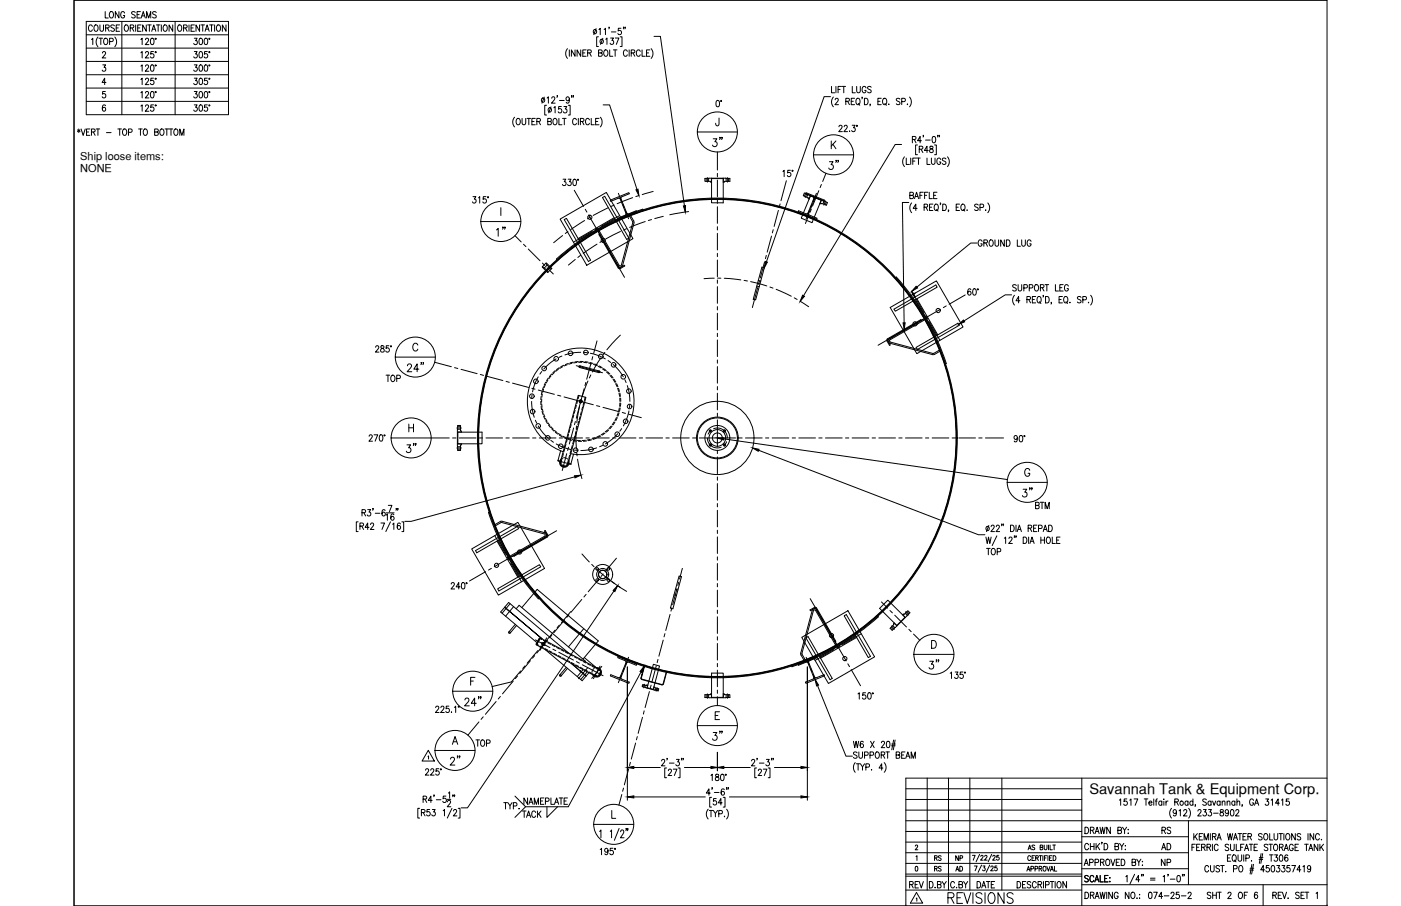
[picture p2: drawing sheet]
<svg xmlns="http://www.w3.org/2000/svg" width="432mm" height="279mm" viewBox="0 0 432 279" stroke-linecap="round" stroke-linejoin="round" font-family="sans-serif">
<defs><g id="words">
<g font-size="6.6">
<text x="142.2" y="219.1">24&quot;</text>
<text x="291.4" y="279.8">REVISIONS</text>
</g>
<g font-size="6.2">
<text x="223.7" y="46.6" transform="rotate(-90 223.7 46.6)">3&quot;</text>
<text x="254.7" y="53.6">3&quot;</text>
<text x="157" y="74.1" transform="rotate(-90 157 74.1)">1&quot;</text>
<text x="124.5" y="115.7">24&quot;</text>
<text x="124.2" y="140.8">3&quot;</text>
<text x="314.3" y="154.5">3&quot;</text>
<text x="285.4" y="207.4">3&quot;</text>
<text x="223.7" y="229.7" transform="rotate(-90 223.7 229.7)">3&quot;</text>
<text x="137.9" y="237.1">2&quot;</text>
</g>
<g font-size="5.3">
<text x="26.5" y="10.9">COURSE</text>
<text x="118.2" y="118.9">TOP</text>
<text x="145.7" y="231.4">TOP</text>
<text x="160.2" y="253.3">TACK</text>
<text x="279.4" y="275.2">REV</text>
</g>
<g font-size="4.9">
<text x="31.4" y="6.7">LONG SEAMS</text>
<text x="318.2" y="158">BTM</text>
<text x="303" y="172.2">TOP</text>
<text x="357" y="263.2">AD</text>
<text x="357.4" y="258.2">RS</text>
<text x="357" y="268.1">NP</text>
</g>
<text font-size="4.5" x="335.7" y="244.9">Savannah Tank &amp; Equipment Corp.</text>
<g font-size="4.4">
<text x="287.2" y="269.9">RS</text>
<text x="287.2" y="266.7">RS</text>
<text x="293.5" y="266.7">NP</text>
<text x="293.9" y="269.9">AD</text>
</g>
<g font-size="3.4">
<text x="24.7" y="49.4">Ship loose items:</text>
<text x="24.7" y="53.2">NONE</text>
</g>
</g></defs>
<!-- layer: 0 -->
<g fill="none" stroke="#000" stroke-width=".31">
<path d="M22.8 0h386.2v279.4h-386.2zM409 0h-386.2v279.4h386.2M285.8 240v34.5M292.3 240v34.5M298.9 240v34.5M308.8 240v34.5M333.4 240v39.4M409 240h-129.8v39.4M279.2 253.1h129.8M279.2 259.7h54.2M279.2 256.4h54.2M279.2 249.8h54.2"/>
<path d="M279.2 246.5h54.2M279.2 243.2h54.2M333.4 258h32.9M366.3 253.1v19.7M279.2 266.3h54.2M279.2 263h87.1M279.2 270.2h54.2M279.2 269.6h54.2M279.2 274.5h54.2M333.4 267.9h32.9M333.4 272.8h75.6M389.3 272.8v6.6"/>
</g>
<!-- layer: SHOP TAG -->
<path d="M279.2 279.4h.1M409 279.4h.1" fill="none" stroke="#000" stroke-width=".31"/>
<!-- layer: SHELL -->
<g fill="none" stroke="#000" stroke-width=".31">
<circle cx="221.1" cy="135.1" r="74"/>
<circle cx="221.1" cy="135.1" r="73.8"/>
<circle cx="221.1" cy="135.1" r="73.7"/>
<circle cx="221.1" cy="135.1" r="73.6"/>
<circle cx="221.1" cy="135.1" r="6.2"/>
<circle cx="185.7" cy="177.2" r="1.32"/>
</g>
<!-- layer: CENTER -->
<g fill="none" stroke="#000" stroke-width=".31">
<path d="M177 58.7l2.9 4.9M190.6 59.6l1 2.5M201.3 59l-3.4 1M218 54.8v1.4M221.1 46.9v5.6M221.1 53.5v1M221.1 55.5v5.2M224.2 54.8v1.4M242.4 55.7l-1.7 6.2M248.7 59.6l-.5 1.3M251.6 59.6l-1 2.5M252.4 58.8l-2 4.8"/>
<path d="M253.2 56.9l-.4 .9M254.6 53.4l-1 2.6M158.7 72.7l1.9 1.9M161.4 75.3l.7 .8M162.8 76.8l3.6 3.6M173.4 72.6l-2.8 2.2M175 71.4l-.8 .6M178.9 78.8l-.8 .6M180.2 68l-4.3 2.8M180.4 64.5l.5 .9M181.4 66.3l2.6 4.5M181.9 67l-.8 .5"/>
<path d="M182.5 71.4l-5.7 3.3M184 75.3l-4.3 2.8M184.3 70.3l-.9 .5M184.5 71.6l.5 .9M185.5 73.4l2.6 4.5M185.8 74.2l-.9 .6M187.4 64.1l-4.6 2.3M188.6 78.8l.5 .9M189.3 63.2l-1 .5M191 66.5l-5.8 3.3M191.2 71.4l-4.5 2.3M192 63.1l.4 .9"/>
<path d="M192.7 65l1 2.5M193.1 70.5l-.9 .5M195 61l-4.8 1.8M196.9 60.3l-.9 .3M198.9 68.3l-4.8 1.8M200.8 67.7l-1 .3M204.4 66.7l-2.6 .7M221.1 61.7v1M221.1 63.8v5.1M221.1 69.9v1M221.1 72v5.1M221.1 78.1v1"/>
<path d="M236.2 78.8l-.3 1M237.8 72.8l-1.3 5M238.3 70.8l-.3 1M239.9 64.9l-1.3 4.9M240.4 62.9l-.2 1M249.3 66.4l-1.1 2.5M249.4 65l-.9 2.5M250 64.5l-.3 1M250.2 63.1l-.3 .9M254.4 61.9l-.5 1.3M167.2 81.1l.7 .8M168.6 82.6l1.9 1.9"/>
<path d="M177.3 80l-2.1 1.7M189.6 80.6l2.9 4.9M220.1 85.8l-3.1 .1M221.1 80.2v5.1M221.1 86.3v1.1M221.1 88.4v5.1M221.1 94.6v1M221.1 96.6v5.1M221.2 85.8h1M223.2 85.8l5.1 .5M229.3 86.5l1.1 .2M231.4 86.8l4.9 1.4"/>
<path d="M233.5 88.7l-1.6 6.1M234.1 86.7l-.3 1M235.6 80.8l-1.3 4.9M237.3 88.5l1 .4M239.2 89.2l4.7 2.2M244.8 91.8l.9 .6M246.6 92.9l2.6 1.7M281.5 90.7l3.3 5.8M282.2 90.3l-1 .6M282.7 99.5l-4.4 2.5M284.5 98.5l-.9 .5M285.3 97.4l.6 .9"/>
<path d="M286.4 99.2l3.3 5.7M289.9 95.4l-4.5 2.5M291.6 94.3l-.9 .6M297.5 91l-5 2.8M134 111.7l5.1 1.4M140.1 113.4l1 .2M142.1 113.9l4.9 1.3M148 115.5l1 .3M150 116l5 1.3M156 117.6l1 .3M158 118.2l4.9 1.3M163.9 119.7l1 .3"/>
<path d="M165.9 116.2l-1.2 2.7-.6 1.9M167 114.6l-.6 .8M171.4 110.7l-1.5 1-2.3 2.1M173.2 109.8l-.9 .4M177.6 112.8l8.1 2.2M179 108.6l-2 .2-2.9 .7M180 108.7l1 .1M180 119.9l-2.4 9.1M180.6 117.9l-.3 1M181.2 117.5l-1.8 4.8M181.9 108.9l2.8 .9 1.9 .9M182.1 115.6l-.5 1"/>
<path d="M182.2 112l-1.4 4.9M182.7 110l-.3 1M184 105.1l-1 3.9M185.2 110.3l-2.6 4.4M186.4 108.7l-.6 .8M187.4 111.2l.8 .6M189 112.4l1.9 2 1.2 1.8M191.2 103.4l-4.2 4.5M192.6 117.1l.4 .9M193.3 118.9l.7 2.7 .1 2.2M221.1 102.8v1M221.1 104.8v5.2"/>
<path d="M221.1 111v1M221.1 113.1v5.1M221.1 119.2v1M275.6 103.6l-5 2.9M277.4 102.6l-.9 .5M132.9 135.1h5.6M139.5 135.1h1M140.8 138.2h1.4M140.8 132h1.4M141.6 135.1h5.1M147.7 135.1h1M149.8 135.1h5.1"/>
<path d="M155.9 135.1h1.1M158 135.1h5.1M163.9 123.8l.2 2.8 .6 2.1M164 121.8l-.1 1M164.1 135.1h1.1M165 129.6l.4 .9M165.9 131.4l1.5 2.2 1.6 1.6M165.9 120.3l5 1.3M166.2 135.1h5.1M169.8 135.8l.8 .6M171.4 136.9l2.4 1.1 2.3 .6M171.9 121.9l.9 .2"/>
<path d="M172.4 135.1h1M173.8 122.4l9.1 2.4M174.4 135.1h5.2M174.7 139.9l-1.4 5.2M175.2 137.9l-.3 1M176.8 132l-1.3 4.9M177 138.8l1 .1M177.3 130l-.2 1M177.5 133.4l.2 5.2M177.7 131.4l-.1 1M177.8 139.6l.1 1M178.6 125.3l-.8 5"/>
<path d="M179.1 123.3l-.2 1M180.6 135.1h1M182.6 135.1h5.2M183.9 125.1l.9 .2M183.9 138.1l-2.4 .6-2.5 .2M185.7 137.4l-.9 .4M185.8 125.6l5 1.4M188.8 135.1h1M190.4 133.8l-1.8 1.7-2 1.4M190.9 135.1h5.1M191.6 132.2l-.6 .8M191.8 127.2l1 .3"/>
<path d="M193.8 127.7l3.9 1.1M193.8 126.7l-.7 2.6-1 2M194.1 124.8l-.1 1M197 135.1h1.1M199.1 135.1h5.1M205.2 135.1h1.1M207.3 135.1h5.1M213.5 135.1h1M215.5 135.1h11.2M218 135.1a3.1 3.1 0 0 0 4.3 2.8M218.9 132.9l-.7 1M219.9 132.2a3.1 3.1 0 0 1 4.3 2.9"/>
<path d="M221.1 121.3v5.1M221.1 127.4v1.1M221.1 129.5v8.3M221.1 138.9v1M223.9 136.2l-.6 1M227.7 135.1h1M229.8 135.1h5.1M235.9 135.1h1.1M238 135.1h5.1M244.2 135.1h1M246.2 135.1h5.1M252.4 135.1h1"/>
<path d="M254.4 135.1h5.2M260.6 135.1h1M262.6 135.1h5.2M268.8 135.1h1M270.8 135.1h5.2M277 135.1h1M279.1 135.1h5.1M285.2 135.1h1.1M287.3 135.1h5.1M293.5 135.1h1M295.5 135.1h5.2M301.7 135.1h1"/>
<path d="M303.7 135.1h5.6M171.8 142.1l4.3 1.1M178 141.6l1.3 6M221.1 140.9v5.2M221.1 147.1v1M221.1 149.1v5.2M221.1 155.3v1M221.1 157.4v5.1M149.7 176.3l-5 2.9M151.4 175.3l-.8 .5M152.5 165.2l3.3 5.8M156.4 171.9l.5 .8"/>
<path d="M156.8 172.2l-4.5 2.6M157.4 173.6l3.3 5.8M158.6 171.2l-.9 .5M163.9 168.1l-4.4 2.5M165.7 167.1l-.9 .5M171.6 163.7l-5 2.8M179.4 170.8l2.2 2.5M182.4 174.1l.7 .7M183.9 175.5l3.9 3.3M184.6 178.6l-3.3 3.9M185.9 177l-.6 .8M188.6 179.4l.8 .6"/>
<path d="M190 172.1l-3.4 4.1M209.2 179.5l-.3 1M210.3 175.3l-.9 3.3M221.1 163.5v1M221.1 165.6v5.1M221.1 171.7v1M221.1 173.8v5.1M221.1 179.9v1.1M165 197.3l4.5 2.4M166.9 198.2l1.1 .9M167.1 199.1l-.7 .8M168.5 196.7l-2.1 3.9"/>
<path d="M168.7 197.5l-3.3 3.9M170.1 195.9l-.7 .8M171.1 194.4l-3.4 3.9M172.4 192.8l-.7 .8M174 191.2l-3.3 3.9M175.3 189.6l-.6 .8M175.9 188.6l-2.8 3.4M179.3 184.9l-3.3 3.9M180.6 183.3l-.6 .8M190.3 180.6l2.8 1.8M204.4 197.4l-1.3 5M204.9 195.4l-.2 1"/>
<path d="M206.5 189.5l-1.3 4.9M207.1 187.5l-.3 1M208.7 181.5l-1.4 5M221.1 182v5.1M221.1 188.2v1M221.1 190.2v5.1M221.1 196.4v1M221.1 198.4v5.2M249.7 184.6l2.9 5M253.1 190.5l.5 .9M254.1 192.3l2.6 4.4M257.2 197.6l.5 .9"/>
<path d="M258.2 199.4l2.6 4.4M258.8 199.3l-.9 .5M265.5 195.5l-5.8 3.3M271.7 185.6l1.9 1.9M274.3 188.3l.7 .7M274.7 193l1 1M275.8 189.7l3.6 3.7M279.1 188.7l1 1M280.1 194.1l.7 .7M281.6 195.5l1.9 1.9M152.9 216.3l-3.3 4M154.2 214.8l-.6 .8"/>
<path d="M158.2 210.1l-3.3 3.9M159.5 208.5l-.7 .8M160.5 206.9l-2.9 3.4-5.9 1.4M161.8 205.4l-.7 .7M163.5 203.8l-3.3 3.9M164.8 202.2l-.7 .8M165.8 200.6l-3.3 4M170.4 200.2l.9 .5M172.2 201.1l4.5 2.5M177.7 204l.9 .5M179.5 205l4.4 2.3-1 2M179.8 207.5l-1.5 1.8"/>
<path d="M181.1 206l-1.5 1.8M185 205.4l-1.1 1.9 2 1.1M185.5 205.5l-3.1 3.7M191.6 208l-1 2.5M192.4 206.1l-.4 1M193.7 202.7l-1 2.5M198.5 219.2l-.2 1M198.7 211l-.3 1.1M200.2 213.3l-1.4 4.9M200.7 211.3l-.3 1M202.3 205.3l-1.4 5M202.5 212l-.3 1.1"/>
<path d="M202.8 203.3l-.3 1M218 214v1.4M221.1 204.6v1M221.1 206.7v5.1M221.1 212.8v1M221.1 214.9v2.7M224.2 214v1.4M248.5 202.7l.9 2.5M249.9 206.1l.3 1M250.6 208l1 2.5M257 200.3l-5.8 3.4M261.3 204.7l.5 .9"/>
<path d="M262.3 206.5l2.9 5M147.6 222.6l-3.4 4.1M148.9 221.1l-.6 .7M193.8 237.1l-1.4 4.9M194.3 235.1l-.3 1M195.9 229.2l-1.3 4.9M196.4 227.2l-.2 1M198 221.2l-1.3 5M191.6 245l-.8 3.3M192.2 243l-.3 1"/>
</g>
<!-- layer: 24T-150-RFSO -->
<g fill="none" stroke="#000" stroke-width=".31">
<path d="M173.6 139.3a16.4 16.4 0 0 1-6-27.4 16.4 16.4 0 0 1 27.1 7.2 16.4 16.4 0 0 1-18.8 20.8"/>
<circle cx="165.2" cy="117.6" r=".71"/>
<circle cx="167.7" cy="113.6" r=".71"/>
<circle cx="171.4" cy="110.6" r=".71"/>
<circle cx="175.8" cy="109" r=".71"/>
<circle cx="180.6" cy="108.7" r=".71"/>
<circle cx="185.2" cy="109.9" r=".71"/>
<circle cx="189.1" cy="112.5" r=".71"/>
<circle cx="192.1" cy="116.2" r=".71"/>
<circle cx="163.9" cy="122.2" r=".71"/>
<circle cx="164.2" cy="126.9" r=".71"/>
<circle cx="165.9" cy="131.3" r=".71"/>
<circle cx="168.8" cy="135" r=".71"/>
<circle cx="172.8" cy="137.6" r=".71"/>
<circle cx="177.4" cy="138.8" r=".71"/>
<circle cx="182.1" cy="138.6" r=".71"/>
<circle cx="186.6" cy="136.9" r=".71"/>
<circle cx="190.2" cy="133.9" r=".71"/>
<circle cx="192.8" cy="129.9" r=".71"/>
<circle cx="193.8" cy="120.6" r=".71"/>
<circle cx="194" cy="125.4" r=".71"/>
</g>
<!-- layer: HANDLE -->
<g fill="none" stroke="#000" stroke-width=".31">
<path d="M178.6 113.3l6 1.6M178.8 112.8l5.9 1.6M158.8 192.6l-2 2.3M159.2 192.9l-2 2.3M174.5 205.8l-2 2.4M174.9 206.1l-2 2.4"/>
<circle cx="178.7" cy="113.1" r=".26"/>
<circle cx="184.6" cy="114.6" r=".26"/>
<circle cx="157" cy="195.1" r=".26"/>
<circle cx="172.7" cy="208.3" r=".26"/>
</g>
<!-- layer: NECK -->
<g fill="none" stroke="#000" stroke-width=".31">
<path d="M167.5 119.3l-.3 .9M167.5 120l-.2 1M168.1 118.6l-.4 .9M168.2 117.9l-.5 .9M168.9 117.2l-.5 .9M169 116.6l-.5 .8M169.8 116l-.6 .8M170 115.4l-.7 .7M170.9 114.9l-.8 .7M171.1 114.3l-.7 .7M172.1 113.9l-.8 .6M172.4 113.4l-.9 .6"/>
<path d="M173.4 113.1l-.9 .5M173.7 112.6l-.9 .5M174.8 112.5l-.9 .4M175.2 112.1l-1 .3M176.3 112l-1 .3M176.7 111.7l-1 .2M177.8 111.8l-1 .1M178.2 111.5l-1 .1M178.4 111.7h1M178.7 111.5h1.1M179.9 111.8l1 .1M180.3 111.5l1 .2"/>
<path d="M181.4 112l1 .2M181.8 111.8l1 .3M182.9 112.4l1 .4M183.3 112.2l.9 .4M184.3 113l1 .5M184.7 112.9l.9 .5M185.7 113.7l.8 .7M186 113.7l.8 .6M186.9 114.7l.8 .7M187.2 114.6l.8 .8M188 115.8l.7 .8M188.3 115.7l.7 .8"/>
<path d="M189 117l.5 .9M189.3 117l.5 .9M189.7 118.3l.5 1M190 118.3l.4 1M190.4 119.7l.3 1M190.6 119.7l.3 1M166.7 123.8v1M166.8 122.3l-.1 1M166.8 125.3l.1 1.1M167 123l-.1 1.1M167 124.6l.1 1M167 120.7l-.2 1.1"/>
<path d="M167.1 126.9l.3 .9M167.2 121.5l-.2 1M167.2 126.1l.2 1M167.6 128.3l.4 1M167.6 127.6l.3 1M168.1 129l.5 .9M168.2 129.7l.5 .9M168.9 130.4l.6 .8M169 131l.7 .8M169.8 131.6l.7 .8M170 132.2l.8 .7M170.9 132.7l.8 .7"/>
<path d="M171.2 133.3l.8 .6M172.1 133.7l.9 .5M172.4 134.2l.9 .5M173.4 134.5l1 .4M173.8 134.9l.9 .4M174.8 135.1l1 .3M175.2 135.5l1 .3M176.3 135.6l1 .1M176.7 135.9l1 .1M177.8 135.8h1.1M178.2 136.1h1.1M180.4 135.8h-1"/>
<path d="M180.8 136l-1 .1M181.9 135.5l-1 .2M182.3 135.6l-1 .3M183.4 135l-1 .3M183.8 135.1l-1 .4M184.8 134.3l-.9 .5M185.2 134.5l-.9 .4M186.1 133.5l-.8 .6M186.5 133.6l-.9 .6M187.3 132.5l-.8 .7M187.6 132.6l-.7 .7M188.4 131.4l-.7 .8"/>
<path d="M188.7 131.4l-.7 .8M189.3 130.1l-.6 .9M189.5 130.2l-.5 .8M190 128.8l-.5 .9M190.3 128.8l-.5 .9M190.5 127.3l-.3 1M190.8 121.2l.1 1M190.8 127.3l-.3 1M190.9 125.8l-.2 1M191 122.8l.1 1M191.1 121.2l.1 1M191.1 124.3l-.1 1"/>
<path d="M191.2 125.8l-.3 1M191.3 122.8v1M191.3 124.3l-.1 1M160.8 187.4l4.8-5.6 18.8 15.9-4.7 5.6M179.9 193.9l-4.7 5.6"/>
</g>
<!-- layer: 2 SCH 80 -->
<g fill="none" stroke="#000" stroke-width=".31">
<path d="M173.7 139.9l-.3 1M174.1 138.4l-.3 1M174.5 136.9l-.3 1M174.9 135.4l-.3 1M175.2 133.9l-.2 1M175.6 132.4l-.2 1M176 138.9l-.3 1M176 130.9l-.2 1M176.4 137.4l-.3 1M176.4 129.5l-.2 1M176.8 135.9l-.3 1M176.8 128l-.2 .9"/>
<path d="M177.2 134.4l-.3 1M177.2 126.5l-.2 1M177.6 132.9l-.3 1M177.7 125l-.3 1M178 131.5l-.3 .9M178 123.5l-.2 1M178.2 121.9l2.4 .7-5.5 20.4a1.22 1.22 0 0 1-1.5 .8 1.22 1.22 0 0 1-.8-1.5zM178.4 130l-.3 1M178.5 122l-.3 1M178.8 128.5l-.3 1M179.2 127l-.3 1M179.6 125.5l-.3 1"/>
<path d="M180 124l-.3 1M180.4 122.5l-.3 1M173.2 141.4l-.2 1.5M173.2 143.3l1 .3M175.2 141.9l-.6 1.4M175.6 140.4l-.3 1"/>
<circle cx="179" cy="123.8" r=".46"/>
</g>
<!-- layer: 3-4-10NC-HHBOLT -->
<g fill="none" stroke="#000" stroke-width=".31">
<path d="M178.7 123.8l.1 .3h.4M178.8 123.5h.3l.2 .3M167.1 198.6l.3 .3h.2M167.3 198.4l.3-.1 .2 .3"/>
<circle cx="179" cy="123.8" r=".39"/>
<circle cx="167.5" cy="198.6" r=".39"/>
</g>
<!-- layer: CLIP -->
<path d="M172.8 139l-.8 2.9 .5 .4M176.8 140.1l-.8 2.8-.6 .1M180.1 202.8l3.7 3.1" fill="none" stroke="#000" stroke-width=".31"/>
<!-- layer: 212 SCH 40 -->
<path d="M172.9 142a1.26 1.26 0 0 0 .7 1.8 1.26 1.26 0 0 0 1.6-1.2M173.4 141.2a1.47 1.47 0 0 0-.9 1.9 1.47 1.47 0 0 0 1.9 .9 1.47 1.47 0 0 0 .9-1.9M173.7 141.2h.5M174.4 141.3l.5 .2M175.1 141.7l.2 .5M182.6 206.8l-.1 .5M183 206.2l-.3 .4M183.3 206a1.46 1.46 0 0 1 2 .8 1.46 1.46 0 0 1-1 2 1.46 1.46 0 0 1-1.8-1.3M184.2 206.1a1.26 1.26 0 0 1 .8 1.8 1.26 1.26 0 0 1-2 .3" fill="none" stroke="#000" stroke-width=".31"/>
<!-- layer: CAP -->
<path d="M166.2 196.7l.3 .2-1.1 1.9-.2-.1z" fill="none" stroke="#000" stroke-width=".31"/>
<!-- layer: 2 SCH 40 -->
<g fill="none" stroke="#000" stroke-width=".31">
<path d="M165.5 198.7l.6 .3M166.4 197l.6 .3M166.5 199.3l.9 .4M167.5 197.5l.9 .5M167.9 200l.9 .5M168.8 198.2l.9 .5M170.2 198.9l.9 .5M171.6 199.7l.8 .5M169.2 200.7l1 .5M170.6 201.4l.9 .5M172 202.1l.9 .5M172.9 200.4l.9 .5"/>
<path d="M173.3 202.9l.9 .4M174.3 201.1l.9 .5M174.7 203.6l.9 .5M175.6 201.8l.9 .5M176.1 204.3l.9 .5M177 202.5l.9 .5M177.4 205l.9 .5M178.4 203.3l.9 .5M178.8 205.8l.9 .4M179.7 204l.9 .5M180.1 206.5l1 .5M181.1 204.7l.9 .5"/>
<path d="M181.5 207.2l.9 .5M182.4 205.4l.9 .5M182.9 207.9l1.1 .4M183.3 208.4a1.22 1.22 0 0 0 1.7-.5 1.22 1.22 0 0 0-.5-1.6l-18-9.6-1.1 2.2 17.9 9.5M183.8 206.2l1 .6M184.9 207.3l-.4 .9"/>
<circle cx="167.5" cy="198.6" r=".46"/>
</g>
<!-- layer: 24-150-RFSO -->
<g fill="none" stroke="#000" stroke-width=".31">
<path d="M155.9 187.7l-1.2 1.4M157 188.6l-1.2 1.4M157.2 186.2l-1.2 1.4M157.4 188.8l9.8 8.3-9.8-8.3M157.4 188.8l-1.9-1.5-1.2 1.4 11.4 9.6M157.4 188.8l-1.8-1.6 1.2-1.4 18.4 15.6M158.3 187.1l-1.2 1.4M159.1 187.7l.9-1 20.5 17.3-.1 .1M168 200.3l11.4 9.6 1.2-1.4-1.8-1.6M176 204.5l2.8 2.4M178.8 206.9l1.9 1.5 .8-.9M179.1 207.2l-1.2 1.5"/>
<path d="M179.7 206.5l-.5 .6M180.2 208.2l-1.2 1.4M181 207.2l-.7 .8"/>
</g>
<!-- layer: 3 PIPE -->
<path d="M219.3 55.1h3.6v7.4h-3.6zM249.8 60.4l3.3 1.3-2.8 7-3.3-1.4zM141.1 133.3h7.5v3.6h-7.5zM271.1 187.6l2.5-2.5 5.3 5.3-2.5 2.5zM219.3 207.6h3.6v7.5h-3.6z" fill="none" stroke="#000" stroke-width=".31"/>
<!-- layer: 3-150-RFSO -->
<g fill="none" stroke="#000" stroke-width=".31">
<path d="M217.6 55v.9M218.4 55v.9M219.3 54.9v1.3h-.4v-.3h-1.6v-.9l1.2-.1 6.5 .1v.9h-1.7v.3h-.4v-1.3M223.8 55v.9M224.6 55v.9M248.3 59.7l-.4 .8M249 60l-.4 .8M249.4 61.4l-.4-.1 .1-.3-1.5-.6 .3-.9 7.1 3-.3 .8-1.5-.6-.1 .2-.4-.1 .5-1.2M249.8 60.2l-.5 1.2M254 62l-.4 .9M254.7 62.3l-.4 .9M141 136.9h1.2"/>
<path d="M141 133.2h1.2M141.1 137.8h.8M141.1 138.5h.8M141.1 131.6h.8M141.1 132.4h.8M142.2 133.3v-.4h-.3v-1.7h-.8v7.7h.8v-1.7h.3v-.3M274.6 193.5l.7 .6M275.2 193l.6 .6M278.2 189.6l.2-.3 .2 .2 1.2-1.2 .6 .7-5.4 5.4-.7-.6 1.2-1.2-.1-.2 .2-.3 .9 .9M278.2 189.6l.8 .8M279 189.1l.6 .7M279.5 188.6l.7 .6"/>
<path d="M217.6 214.2v.9M218.4 214.2v.9M219.3 215.2v-1.2h-.4v.2h-1.6v.9l1.2 .1 6.5-.1v-.9h-1.7v-.2h-.4v1.2M223.8 214.2v.9M224.6 214.2v.9"/>
</g>
<!-- layer: 11-2-150-RFSO -->
<path d="M198.3 211.2l-.2 .6M198.9 211.3l-.1 .7M201.5 211.8l1.5 .6-.1 .7-5-1.4 .2-.6 1.5 .2-.2 .9M201.6 211.9l-.3 .8M202.2 212.2l-.2 .6M202.8 212.4l-.2 .6" fill="none" stroke="#000" stroke-width=".31"/>
<!-- layer: 11-2 PIPE -->
<path d="M201.4 204.9l1.9 .5-2 7.2-1.8-.5z" fill="none" stroke="#000" stroke-width=".31"/>
<!-- layer: 1-THRDCPLG -->
<path d="M167.1 82.3l1.3-1.3 1.7 1.8-1.3 1.3zM167.8 82.6l.7 .7M168.2 81.2l.5 .5-1 1-.5-.5M168.6 81.8l.8 .7M169.9 82.9l-.5-.4-.9 .9 .5 .5" fill="none" stroke="#000" stroke-width=".31"/>
<!-- layer: REPAD -->
<g fill="none" stroke="#000" stroke-width=".31">
<path d="M171.5 79.9l.2 .2M198.2 64.7l-.1-.2a74.2 74.2 0 0 0-26.6 15.4M276.1 85.6l.2-.2a74.2 74.2 0 0 1 15.4 26.7l-.3 .1M150.8 158h-.3a74.2 74.2 0 0 0 15.4 26.7l.2-.2M270.6 190.1l.1 .1a74.2 74.2 0 0 1-26.6 15.4M244 205.4l.1 .2"/>
<circle cx="221.1" cy="135.1" r="11.3"/>
<circle cx="221.1" cy="135.1" r="6.4"/>
</g>
<!-- layer: 2T-150-RFSO -->
<g fill="none" stroke="#000" stroke-width=".31">
<circle cx="184" cy="178.9" r=".39"/>
<circle cx="184" cy="175.4" r=".39"/>
<circle cx="185.7" cy="177.2" r="3.1"/>
<circle cx="185.7" cy="177.2" r="1.85"/>
<circle cx="185.7" cy="177.2" r="1.26"/>
<circle cx="187.5" cy="178.9" r=".39"/>
<circle cx="187.5" cy="175.4" r=".39"/>
</g>
<!-- layer: 6X20 -->
<g fill="none" stroke="#000" stroke-width=".31">
<path d="M191.1 61.3l1.9 4.5M191.4 61.2l1.8 4.5 .4 .3M191.5 60.7l-.1 .5M191.5 60.7l2.5-.9-.2-.4-5.7 2.3 .2 .4 2.4-1 .4 .2M192.9 65.8l-.1 .5-2.4 1 .1 .4 5.7-2.3-.1-.4-2.5 1M249 65.7l-.4 .3M249.2 65.8l.1 .5 2.5 1-.1 .4-5.7-2.3 .1-.4 2.5 1M250.8 60.9l-2.6-1.1 .2-.4 5.7 2.3-.1 .4-2.6-1M250.8 60.9l-1.8 4.8M251.1 61.3l-1.9 4.5M251.4 61.1l-.3 .2M191.1 208.8l-.4 .3-2.4-1-.2 .3 5.7 2.3 .2-.3-2.5-1"/>
<path d="M191.4 208.9l.1 .5M193.2 204.4l-1.8 4.5M193.2 204.4l.4-.2 2.5 .9 .1-.3-5.7-2.3-.1 .3 2.4 1 .2 .3-1.9 4.7M249 204.4l-.4-.3-2.5 1-.1-.3 5.7-2.3 .1 .3-2.6 1.3 1.9 4.7M249 204.4l1.8 4.8M251.1 208.8l.3 .3M251.4 209.1l2.6-1 .1 .3-5.7 2.3-.2-.3 2.6-1.2"/>
</g>
<!-- layer: TEXT -->
<g fill="none" stroke="#000" stroke-width=".31">
<path d="M131.9 233.3l.2-.2v1M132 231.4l1.9 3.3h-3.8zM334.4 255.1a1.01 1.01 0 0 1 1.1 1 1.01 1.01 0 0 1-1.1 1zM336.1 256.1l.9-.2 .1-.6-1-.2v2M336.6 256.1l.6 1M337.5 257.1l.6-2 .7 2M337.7 256.4h.8M339 255.1l.4 2 .4-2 .4 2 .4-2M339.7 259.8h-.2h.2l-.2 .5M342.2 255.1v2l-1.1-2v2M344.5 256.1l1-.2 .1-.6-1.1-.2v2l1.1-.2 .1-.5-.5-.3M345 246.8l.4-.4v1.9"/>
<path d="M346 255.1l.6 1v1M347.2 255.1l-.6 1M347.3 246.4h-.8l-.1 .8a.61 .61 0 0 1 .9 .1 .61 .61 0 0 1-.1 .8 .61 .61 0 0 1-.8-.1M347.6 257h.2zM347.7 255.8v.1zM348.2 246.8l.4-.4v1.9M349.5 246.4h1.2l-.8 1.9M352.7 246.4h1.1M353.2 246.4v1.9M354.1 247.6h.9l-.1-.5a.58 .58 0 0 0-.8 .7 .58 .58 0 0 0 .9 .3M355.6 246.4v1.9M356.1 247h.5"/>
<path d="M356.7 246.4l-.3 .1-.1 .3v1.5M358.1 247.3l-.2-.2a.58 .58 0 0 0-.8 .6 .58 .58 0 0 0 1 .4M358.1 247v1.3M358.7 246.4v.2zM358.7 247.1v1.2M359.4 247v1.3M360 247l-.4 .1-.2 .5M361.1 249.3a2.24 2.24 0 0 0 0 3M362.1 247.3l.9-.1 .1-.6-1-.2v1.9M362.6 250.3l-.1 .3a.54 .54 0 0 1-.8 .1 .54 .54 0 0 1 0-.8 .54 .54 0 0 1 .8 .1l.1 .3a.9 .9 0 0 1-.6 1.3l-.4-.2M362.6 247.3l.6 1M363.4 250l.4-.3v1.9"/>
<path d="M364.8 250.1l.2-.3 .5-.1 .3 .5-1.1 1.4h1.2M366.1 247.3l-.1-.2a.58 .58 0 0 0-.8 .6 .58 .58 0 0 0 .9 .4M366.1 247v1.3M366.4 249.3a2.31 2.31 0 0 1 0 3M367.7 247.3a.56 .56 0 0 0-.8 0 .56 .56 0 0 0 0 .8 .56 .56 0 0 0 .8 0M367.7 246.4v1.9M367.9 257.1v1.9M368.3 257.9l.7 1.1M368.5 248.3h-.2h.2l-.2 .4M369 257.1l-1.1 1.3M369.2 250.1l.3-.4h.4l.3 .3-1.1 1.6h1.1M369.6 258h.6"/>
<path d="M370.6 257.1h-1v1.9h1M370.9 249.7h.9l-.5 .7a.6 .6 0 0 1 .5 .9 .6 .6 0 0 1-1.1 0M371.1 259v-1.9l.7 1.9 .6-1.9v1.9M371.8 246.7l-.4-.3-.7 .3 .2 .4 .9 .7v.3l-.4 .2-.7-.2M372.5 249.7h.9l-.5 .7a.6 .6 0 0 1 .5 1 .6 .6 0 0 1-1.1-.1M373 257.1v1.9M373.3 247.3a.56 .56 0 0 0-.8 0 .56 .56 0 0 0 0 .8 .56 .56 0 0 0 .8 0M373.3 247v1.3M373.7 258l.9-.1 .1-.7-1-.1v1.9M373.7 247l.5 1.3 .5-1.3M374 250.8h1.5M374.2 258l.6 1"/>
<path d="M375.1 259l.7-1.9 .6 1.9M375.3 258.4h.9M376 247.3a.56 .56 0 0 0-.7 0 .56 .56 0 0 0 0 .8 .56 .56 0 0 0 .7 0M376 247v1.3M376.2 249.8v.5a.72 .72 0 0 1 .8 .4 .72 .72 0 0 1-.3 .9 .63 .63 0 0 1-.7-.6 .63 .63 0 0 1 .8-.6l.2-.3v-.3zM376.7 247.4l.4-.4 .4 .1v1.2M376.7 247v1.3M378.2 247.4l.4-.4 .4 .1 .1 1.2M378.2 247v1.3M378.3 257.1l.4 1.9 .4-1.9 .4 1.9 .4-1.9M378.6 250.3v.3a.54 .54 0 0 1-.8 .1 .54 .54 0 0 1 0-.8 .54 .54 0 0 1 .8 .1v.3a.9 .9 0 0 1-.6 1.3l-.3-.2M379.4 249.8l.3-.1a1.06 1.06 0 0 1 .6 .9 1.06 1.06 0 0 1-.6 1l-.3-.1-.2-.7z"/>
<path d="M380.2 259l.6-1.9 .6 1.9M380.4 258.4h.8M380.6 247.3a.56 .56 0 0 0-.8 0 .56 .56 0 0 0 0 .8 .56 .56 0 0 0 .8 0M380.6 247v1.3M380.9 250.1l.1-.3 .5-.1 .3 .5-1 1.4h1.1M381.2 247.4l.4-.4 .4 .1 .1 1.2M381.2 246.4v1.9M381.6 257.1h1.1M382.1 257.1v1.9M382.9 248.3l-.1 .4M383.1 258h.6M384.1 257.1h-1v1.9h1"/>
<path d="M384.6 258l1-.1 .1-.7-1.1-.1v1.9M385.2 258l.5 1M386.3 246.8a.61 .61 0 0 0-.7-.4 .61 .61 0 0 0-.5 .7v.5a.61 .61 0 0 0 .6 .8 .61 .61 0 0 0 .6-.8h-.4M386.7 248.3l.6-1.9 .6 1.9M386.9 247.7h.8M389 257.3l-.4-.2-.7 .2 .1 .5 .9 .5v.6l-.6 .1-.4-.3M389.8 257.2l.2-.1a1 1 0 0 1 .8 1 1 1 0 0 1-.8 .9 1.29 1.29 0 0 1-.2-1.8zM390.1 246.4h.9l-.5 .7a.6 .6 0 0 1 .5 .9 .6 .6 0 0 1-1.1 0M391.3 257.1v1.9h1M391.8 246.8l.4-.4v1.9M392.7 257.1v1.6l.4 .3 .6-.3 .1-1.6M394.2 257.1h1.1"/>
<path d="M394.3 247.7h-1.2l.8-1.3v1.9M394.8 257.1v1.9M395 246.8l.4-.4v1.9M395.7 257.1v1.9M396.6 257.2l.1-.1a1 1 0 0 1 .9 1 1 1 0 0 1-.9 .9 1.24 1.24 0 0 1-.1-1.8zM397.3 246.4h-.8l-.1 .8a.61 .61 0 0 1 .9 .1 .61 .61 0 0 1-.1 .8 .61 .61 0 0 1-.9-.1M399.2 257.1v1.9l-1.1-1.9v1.9M400.9 257.3l-.4-.2-.7 .2 .1 .5 .9 .5-.1 .6-.5 .1-.4-.3M403.1 257.1v1.9M404.9 257.1v1.9l-1.1-1.9v1.9M406.7 257.5a.62 .62 0 0 0-.8-.4 .62 .62 0 0 0-.5 .7v.5a.62 .62 0 0 0 .5 .7 .62 .62 0 0 0 .8-.4M407.2 258.9h.2z"/>
<path d="M282.1 260.9l.3-.3 .4 .3-.7 1.2h.8M282.2 267.2h.2a.82 .82 0 0 1 .5 .7 .82 .82 0 0 1-.5 .7l-.3-.2zM282.3 264.2l.3-.3v1.5M282.4 277.1l.2-.2v1M282.5 275.2l1.9 3.3h-3.8zM288.2 273.6v.2zM288.9 272.8l1-.1v-.8l-1-.1v2l1.1-.2v-.4l-.4-.4M290.4 271.8l.6 1v1M291.7 271.8l-.7 1M294.2 272.3a.62 .62 0 0 0-.7-.5 .62 .62 0 0 0-.5 .8v.5a.62 .62 0 0 0 .5 .7 .62 .62 0 0 0 .7-.5M295.6 272.8l.9-.1 .1-.7-1-.2v2l1-.2 .1-.4-.4-.4M297 271.8l.6 1v1"/>
<path d="M298.3 271.8l-.7 1M299.7 263.8h.8l-.5 1.5M300.3 267.1h.9l-.7 1.4M301.1 271.8a1 1 0 0 1 1.2 1 1 1 0 0 1-1.2 1zM301.9 263.5l-1.1 2.2M302.3 264.1l.5-.3 .2 .4-.8 1.1h.9M302.5 266.8l-1 2.2M302.6 273.8l.6-2 .6 2M302.9 267.1h.7l-.3 .5a.44 .44 0 0 1 .3 .7 .44 .44 0 0 1-.8 0M303.5 264.1l.1-.3h.4l.2 .4-.8 1.1h.9M304 271.8h1.1M304.6 271.8v2"/>
<path d="M305 266.8l-1 2.2M305.4 267.4l.2-.3 .5 .2-.8 1.2h.9M305.6 263.5l-1 2.2M306 264.1l.1-.3h.4l.2 .4-.8 1.1h.9M306.6 271.8h-1.1v2M307.3 267.1h-.6l-.1 .6a.46 .46 0 0 1 .7 0 .46 .46 0 0 1-.1 .7 .46 .46 0 0 1-.7-.1M307.8 263.8h-.5l-.1 .6a.46 .46 0 0 1 .7 0 .46 .46 0 0 1-.1 .7 .46 .46 0 0 1-.7-.1M313.5 271.8a1 1 0 0 1 1.1 1 1 1 0 0 1-1.1 1zM316.2 271.8h-1v2h1M316.5 268.6l.5-1.4 .4 1.4M316.7 268.2h.6M316.9 262.1l.5-1.5 .4 1.5"/>
<path d="M317.1 261.6h.5M317.6 264.2a.46 .46 0 0 0-.5-.3 .46 .46 0 0 0-.3 .5v.4a.46 .46 0 0 0 .3 .6 .46 .46 0 0 0 .5-.4M317.7 272.1l-.4-.3-.7 .3 .1 .5 .9 .5a.48 .48 0 0 1-.3 .7l-.7-.3M317.7 267.9h.8v-.7h-.8v1.4M318.1 264.6h.5M318.9 263.9h-.8v1.5h.8M318.9 260.8l-.3-.2-.5 .2 .1 .4 .7 .4-.3 .5-.5-.2M319 267.9h.7v-.7h-.7v1.4M319.2 264.6l.7-.1v-.6h-.7v1.5M319.4 272.3a.62 .62 0 0 0-.8-.5 .62 .62 0 0 0-.4 .8v.5a.62 .62 0 0 0 .4 .7 .62 .62 0 0 0 .8-.5M319.6 264.6l.4 .8M319.9 272.8l1-.1 .1-.7-1.1-.2v2"/>
<path d="M320.3 267.9l.7-.1v-.6h-.7v1.4M320.3 263.9h.8M320.5 272.8l.6 1M320.6 261.3l.7-.1 .1-.5-.8-.1v1.5l.8-.2v-.5l-.3-.1M320.7 267.9l.4 .7M320.7 263.9v1.5M321.4 263.9v1.5M321.6 271.8v2M321.7 267.2a.68 .68 0 0 1 .7 .7 .68 .68 0 0 1-.7 .7l-.2-.5zM321.8 260.6v1l.4 .5 .4-.2 .1-1.3M321.9 264.6h.5M322.2 272.9l1-.1v-.9l-1-.1v2"/>
<path d="M322.6 267.2l.5 1.4 .5-1.4M322.7 263.9h-.8v1.5M323 263.9v1.5M323.2 260.6v1.5M323.5 264.6h.4M323.6 260.6v1.5h.8M323.7 271.8h1.1M323.7 268.6l.5-1.4 .5 1.4M323.9 268.2h.6M324.2 263.9h-.7v1.5h.7M324.3 271.8v2M324.5 260.6h.8"/>
<path d="M324.6 263.9a.75 .75 0 0 1 .9 .7 .75 .75 0 0 1-.9 .8zM324.9 260.6v1.5M325 267.2v1.4h.7M325.2 271.8v2M326.1 271.9l.1-.1a1.01 1.01 0 0 1 .9 1 1.01 1.01 0 0 1-.9 1 1.27 1.27 0 0 1-.1-1.9zM328.7 271.8v2l-1.1-2v2M334.2 266.9l.6-1.9 .6 1.9M334.4 275.1a1 1 0 0 1 1.1 1 1 1 0 0 1-1.1 1zM334.4 266.3h.8M335.4 270.3l-.4-.3-.7 .3 .2 .4 .9 .7v.3l-.4 .3-.7-.3M335.5 260.6a.62 .62 0 0 0-.7-.5 .62 .62 0 0 0-.5 .8v.4a.62 .62 0 0 0 .5 .8 .62 .62 0 0 0 .7-.5M335.8 266l1-.1 .1-.7-1.1-.2v1.9"/>
<path d="M336.1 276.1l.9-.1 .1-.7-1-.2v2M336.1 260.1v2M336.1 261h1.1M336.6 276.1l.6 1M337.1 270.5a.61 .61 0 0 0-.7-.5 .61 .61 0 0 0-.5 .7v.5a.61 .61 0 0 0 .5 .8 .61 .61 0 0 0 .7-.5M337.2 260.1v2M337.4 272l.7-2 .6 2M337.5 266l1-.1v-.7l-1-.2v1.9M337.5 277.1l.6-2 .7 2M337.7 271.3h.8M337.7 276.5h.8M337.8 260.1v2"/>
<path d="M338.2 260.9l.7 1.2M338.9 260.1l-1.1 1.3M339 275.1l.4 2 .4-2 .4 2 .4-2M339.1 270v2h1M339.2 265.9l.9-.1v-.7l-.9-.1v1.9M339.7 265.9l.6 1M340.3 260.1a1 1 0 0 1 1.1 1 1 1 0 0 1-1.1 1zM340.5 270.9h.6M341.1 265.1l.1-.1a1 1 0 0 1 .9 .9 1 1 0 0 1-.9 1 1.26 1.26 0 0 1-.1-1.8zM341.1 275.1v2M341.5 270h-1v2h1M342 271.9h.1z"/>
<path d="M342.1 270.6v.2zM342.4 265l.6 1.9 .6-1.9M342.9 275.1v2l-1.2-2v2M343.6 261l1-.1v-.7l-1-.1v2l1.1-.2 .1-.5-.4-.4M344 265.9h.7M344.6 275.6a.62 .62 0 0 0-.7-.5 .62 .62 0 0 0-.5 .8v.5a.62 .62 0 0 0 .6 .7 .62 .62 0 0 0 .6-.7h-.4M345.1 260.1l.6 .9v1.1M345.1 265h-1.1v1.9h1.1M345.6 265a1 1 0 0 1 1.1 .9 1 1 0 0 1-1.1 1zM346.4 260.1l-.7 .9M346.8 260.8v.1zM346.8 261.9v.2z"/>
<path d="M347 270.4l.4-.4v2M348 275.1v2l-1.2-2v2M348.8 275.2l.2-.1a1 1 0 0 1 .8 1 1 1 0 0 1-.8 1 1.29 1.29 0 0 1-.2-1.9zM348.9 265.9l1-.1v-.7l-1-.1v1.9l1-.1 .1-.5-.4-.4M349.7 269.6l-1.4 3M350.4 265l.6 .9v1M350.4 277h.1zM351.2 275.8h.1M351.2 276.9h.1M351.3 271.3h-1.2l.8-1.3v2M351.6 265l-.6 .9M351.9 269.7h-.1h.1l-.1 .5"/>
<path d="M352 266.8h.2zM352.1 265.6v.2zM352.4 269.7l-.1 .5M354.2 275.2l.4-.1a1.15 1.15 0 0 1-.2 2l-.4-.4v-.4zM354.6 270.8h1.4M354.6 271.4h1.4M355.6 275.1h1.1l-.8 2M358.4 276.5h-1.3l.8-1.4v2M358.5 270.4l.4-.4v2M358.8 276.3h1.5M360.1 269.7l-.2 .5M360.7 271.1h1.4"/>
<path d="M360.9 275.6l.3-.5h.3l.4 .4-.3 .7-.8 .9h1.2M362.9 270.1l.3-.1a1.09 1.09 0 0 1 .6 1 1.09 1.09 0 0 1-.6 1 1.43 1.43 0 0 1-.3-1.9zM363.4 275.1h-.8l-.1 .9a.61 .61 0 0 1 .9 0 .61 .61 0 0 1-.1 .9 .61 .61 0 0 1-.9-.2M364.1 276.3h1.4M364.5 269.7l-.1 .5M365 269.7h-.2h.2l-.2 .5M366.2 275.6l.3-.5h.3l.3 .4-.2 .7-.8 .9h1.1M367.4 261.3h.6M368.4 260.4h-1v1.9M368.8 261.3h.6M369.8 260.4h-1v1.9h1M370.3 261.3l1-.1 .1-.7-1.1-.1v1.9"/>
<path d="M370.9 261.3l.6 1M372 261.3l1-.1v-.7l-1-.1v1.9M372.5 267.4a.61 .61 0 0 0-.7-.5 .61 .61 0 0 0-.5 .8v.4a.61 .61 0 0 0 .5 .8 .61 .61 0 0 0 .7-.5M372.6 261.3l.5 1M373.1 266.9v1.4l.4 .6 .6-.3 .1-1.7M373.2 275.4l-.4-.3-.7 .3 .1 .5 .9 .5a.48 .48 0 0 1-.3 .7l-.7-.3M373.7 260.4v1.9M373.8 276.1h1.1M373.8 275.1v2M374.9 275.1v2M375.3 275.1h1.1M375.4 260.8a.61 .61 0 0 0-.7-.4 .61 .61 0 0 0-.5 .7v.5a.61 .61 0 0 0 .5 .7 .61 .61 0 0 0 .7-.4"/>
<path d="M375.8 275.1v2M375.9 267.2l-.4-.3-.7 .3 .1 .5 1 .6v.3l-.4 .3-.7-.3M376.2 266.9h1.1M376.7 266.9v2M377.8 268.7v.2zM378.3 264.6h.6M378.5 275.6l.3-.5 .5 .1 .1 .3-1 1.6h1.1M378.7 260.6l-.4-.2h-.6v.6l.8 .5 .2 .5-.4 .3-.7-.3M379.3 260.4v1.3l.5 .6 .5-.3 .1-1.6M379.3 263.6h-1v2h1M379.9 263.9l.3-.3a1 1 0 0 1 .8 1 1 1 0 0 1-.8 1l-.4-.7zM380.2 267.9h.9l.1-.8-1-.2v2"/>
<path d="M380.5 265.2l.4 .6M381 260.4v1.9h1M381.6 263.6v1.4l.5 .6 .5-.3 .1-1.7M382 275.2l.1-.1a1 1 0 0 1 .9 1 1 1 0 0 1-.9 1 1.27 1.27 0 0 1-.1-1.9zM382.1 267l.2-.1a1.02 1.02 0 0 1 .8 1 1.02 1.02 0 0 1-.8 1 1.27 1.27 0 0 1-.2-1.9zM382.4 261.3h.6M383.3 263.6v2M383.4 260.4h-1v1.9M383.5 276.1h.6M383.6 262.3l.6-1.9 .7 1.9M383.8 261.7h.8M384 264.7l.9-.1 .1-.8-1-.2v2"/>
<path d="M384.5 275.1h-1v2M385 260.4h1.1M385.2 268.3h1.1M385.3 267.8h1.1M385.6 260.4v1.9M385.7 265.4v.2zM385.8 266.6l-.5 3M386.3 266.6l-.5 3M386.5 261.3h.7M387.6 260.4h-1.1v1.9h1.1M387.6 275.4l-.5-.3a1.13 1.13 0 0 0 .1 2 .58 .58 0 0 0 .4-.8 .58 .58 0 0 0-.9-.1l-.1 .3M388 265h1.2"/>
<path d="M388.1 264.5h1.2M388.7 263.2l-.6 3.1M389.2 263.2l-.6 3.1M389.8 268.2h-1.2l.8-1.3v2M390.8 260.6l-.4-.2-.8 .2 .2 .5 .8 .4v.7l-.6 .1-.4-.3M391.1 260.4h1.1M391.1 266.9h-.8l-.1 .9a.62 .62 0 0 1 1 0 .62 .62 0 0 1-.1 .9 .62 .62 0 0 1-.9-.2M391.2 263.6h1.2M391.6 260.4v1.9M391.8 263.6v2M392 267l.2-.1a1.09 1.09 0 0 1 .7 1 1.09 1.09 0 0 1-.7 1l-.4-.4v-.4zM392.3 276.1l1-.1v-.8l-1-.1v2"/>
<path d="M392.8 260.4h.2a1 1 0 0 1 .8 .9 1 1 0 0 1-.8 1 1.26 1.26 0 0 1-.2-1.9zM392.8 263.6h.9l-.5 .8a.6 .6 0 0 1 .5 .9 .6 .6 0 0 1-1-.1M392.9 276.1l.5 1M393.5 266.9h.9l-.5 .8a.6 .6 0 0 1 .5 .9 .6 .6 0 0 1-1-.1M394 276.1h.6M394.4 261.3l.9-.1 .1-.7-1-.1v1.9M394.5 263.7l.3-.1a1.07 1.07 0 0 1 .6 1 1.07 1.07 0 0 1-.6 1 1.38 1.38 0 0 1-.3-1.9zM394.9 261.3l.6 1M395 275.1h-1v2h1M395.1 266.9h.9l-.5 .8a.6 .6 0 0 1 .5 .9 .6 .6 0 0 1-1.1-.1M395.2 275.1l.7 2 .6-2M395.8 262.3l.6-1.9 .7 1.9"/>
<path d="M396 261.7h.8M396.9 263.9l-.3-.3a1.09 1.09 0 0 0-.7 1 1.09 1.09 0 0 0 .6 1 .56 .56 0 0 0 .6-.5 .56 .56 0 0 0-.5-.6 .56 .56 0 0 0-.7 .4M396.9 277h.2zM397.5 266.9h-.8l-.1 .9a.61 .61 0 0 1 .9 0 .61 .61 0 0 1-.1 .9 .61 .61 0 0 1-.8-.2M398.1 266.9h1.2l-.8 2M398.6 260.8a.62 .62 0 0 0-.8-.4 .62 .62 0 0 0-.4 .7v.5a.62 .62 0 0 0 .6 .7 .62 .62 0 0 0 .6-.7h-.4M399.1 261.3h.7M400.2 260.4h-1.1v1.9h1.1M400.4 275.4l-.4-.3-.7 .3 .1 .4 1 .7v.3l-.4 .3-.7-.3M400.9 268.2h-1.2l.8-1.3v2M401 276.1h.6M401.6 267.3l.4-.4v2"/>
<path d="M402 275.1h-1v2h1M402.1 260.4h1.1M402.3 275.1h1.1M402.7 260.4v1.9M402.8 275.1v2M403.4 262.3l.6-1.9 .6 1.9M403.6 261.7h.8M404 267.6l-.3 .5a.55 .55 0 0 1-.7-.2 .55 .55 0 0 1 .2-.8 .55 .55 0 0 1 .7 .1l.1 .4a.93 .93 0 0 1-.7 1.3l-.3-.3M405.6 275.5l.4-.4v2M406.2 260.4v1.9l-1.2-1.9v1.9M406.8 260.4v1.9M407.2 261.2l.7 1.1"/>
<path d="M407.9 260.4l-1.1 1.3"/>
<circle cx="364.2" cy="247.6" r=".62"/>
</g>
<!-- layer: 3-150-STUDPAD -->
<g fill="none" stroke="#000" stroke-width=".31">
<path d="M218.8 137l-.2 .4M218.8 132.6l-.2 .4M219 136.9l.2 .3M219 132.6l.2 .3M219.2 137.5h-.4M219.2 133.1l-.4 .1M223.1 132.6l-.1 .4M223.1 137l-.1 .4M223.3 132.6l.3 .3M223.3 136.9l.3 .3M223.5 133.1l-.4 .1M223.5 137.5h-.4"/>
<circle cx="218.9" cy="132.9" r=".26"/>
<circle cx="218.9" cy="137.2" r=".26"/>
<circle cx="221.1" cy="135.1" r="3.8"/>
<circle cx="221.1" cy="135.1" r="2.57"/>
<circle cx="221.1" cy="135.1" r="1.53"/>
<circle cx="223.3" cy="132.9" r=".26"/>
<circle cx="223.3" cy="137.2" r=".26"/>
</g>
<!-- layer: DIM -->
<g fill="none" stroke="#000" stroke-width=".31">
<path d="M26.6 6.6h43.8v28.8h-43.8zM26.6 10.7h43.8M26.6 14.8h43.8M26.6 18.9h43.8M28.2 12.2l.4-.4v2M30.2 11.4a2.3 2.3 0 0 0 0 3M31.1 11.8v2M31.6 16.4l.2-.4 .4-.1 .4 .6-1.1 1.4h1.1M32.3 11.9a.98 .98 0 0 1 1 .7 .98 .98 0 0 1-.6 1.2 1.06 1.06 0 0 1-.8-.8 1.06 1.06 0 0 1 .4-1.1zM33.8 12.8l.9-.1 .2-.3-.2-.5-.9-.1v2M35.4 11.4a2.24 2.24 0 0 1 0 3M37.5 6.6v28.8"/>
<path d="M40.1 8.6l1-.1 .1-.6-1.1-.2v2M40.7 8.6l.6 1.1M41.8 7.7v2M42.4 8.6h.7M43.4 12.2l.4-.4v2M43.4 16.3l.4-.4v2M43.5 7.7h-1.1v2h1.1M44.9 12.3l.1-.4a.56 .56 0 0 1 .8 .2 .56 .56 0 0 1-.2 .7l-.8 1h1.1M44.9 16.4l.1-.4 .5-.1 .3 .6-1 1.4h1.1M45.1 7.7v2l-1.1-2v2M46 7.7v2M46.6 11.9h.6l.2 .3v1.2l-.4 .4-.6-.4v-.8z"/>
<path d="M46.8 9.7l.6-2 .6 2M47 9h.8M47.3 15.9h-.8l-.1 .8a.62 .62 0 0 1 .9 .1 .62 .62 0 0 1-.1 .9 .62 .62 0 0 1-.8-.2M48.7 7.7v2M49.7 7.7v2M50.6 7.8l.2-.1a1 1 0 0 1 .8 1 1 1 0 0 1-.8 1 1.26 1.26 0 0 1-.2-1.9zM53.2 7.7v2l-1.1-2v2M54 6.6v28.8M55.1 7.8l.1-.1a1 1 0 0 1 .8 1 1 1 0 0 1-.8 1 1.28 1.28 0 0 1-.1-1.9zM56.6 8.6l.9-.1 .1-.6-1-.2v2M57.1 8.6l.6 1.1M58.3 7.7v2"/>
<path d="M58.9 8.6h.6M59.9 11.8h.8l-.4 .8a.59 .59 0 0 1 .4 .9 .59 .59 0 0 1-1-.1M59.9 15.9h.8l-.4 .8a.6 .6 0 0 1 .4 .9 .6 .6 0 0 1-1-.1M59.9 7.7h-1v2h1M61.5 7.7v2l-1.1-2v2M61.6 11.9l.2-.1a1.07 1.07 0 0 1 .7 1 1.07 1.07 0 0 1-.7 1l-.2-.1-.3-.8zM61.6 16l.2-.1a1.07 1.07 0 0 1 .7 1 1.07 1.07 0 0 1-.7 1 1.38 1.38 0 0 1-.2-1.9zM61.9 7.7h1.1M62.5 7.7v2M63.2 11.9h.6l.1 .3v1.2l-.4 .4-.5-.4-.1-.8zM63.2 9.7l.6-2 .7 2M63.4 9h.8"/>
<path d="M63.9 15.9h-.8l-.1 .8a.62 .62 0 0 1 .9 .1 .62 .62 0 0 1-.1 .9 .62 .62 0 0 1-.9-.2M64.6 7.7h1.1M65.2 7.7v2M66.1 7.7v2M67 7.8l.2-.1a1 1 0 0 1 .8 1 1 1 0 0 1-.8 1 1.24 1.24 0 0 1-.2-1.9zM69.7 7.7v2l-1.2-2v2M174.9 15a2.3 2.3 0 0 0 0 3M175.5 15.4v2M177.2 15.4v2l-1.1-2v2M179 15.4v2l-1.1-2v2M179.6 16.3h.7M180.7 15.4h-1.1v2h1.1"/>
<path d="M181.1 16.3l1-.1v-.7l-1-.1v2M181.7 16.3l.5 1.1M183.7 8.8l-.7 1.9M184.4 11.3h-.5v3.1h.5M184.5 16.3l.9-.1 .1-.6-1-.2v2l1-.2 .1-.5-.4-.4M184.6 9.1l.4-.4v2M185.8 11.8l-.7 1.9M186.2 9.1l.4-.4v2M186.4 15.5a.98 .98 0 0 1 1.1 .7 .98 .98 0 0 1-.6 1.2 1.06 1.06 0 0 1-.9-.8 1.06 1.06 0 0 1 .4-1.1zM186.7 12.1l.4-.4v2M187.8 8.4l-.2 .5M187.9 15.4v2h1"/>
<path d="M188.2 11.7h.9l-.5 .8a.59 .59 0 0 1 .5 .9 .59 .59 0 0 1-1.1-.1M188.4 9.8h1.5M189 15.4h1.2M189.6 15.4v2M189.6 11.7h1.2l-.9 2M191.2 11.3h.5v3.1h-.5M191.4 8.7h-.8l-.1 .9a.61 .61 0 0 1 .9 0 .61 .61 0 0 1-.1 .9 .61 .61 0 0 1-.9-.2M192.3 8.4h-.2h.2l-.2 .5M192.7 8.4l-.1 .5M193.3 15.9a.61 .61 0 0 0-.7-.5 .61 .61 0 0 0-.4 .8v.4a.61 .61 0 0 0 .4 .8 .61 .61 0 0 0 .7-.5M193.9 15.4v2M194.5 16.3l1-.1 .1-.6-1.1-.2v2"/>
<path d="M195.1 16.3l.6 1.1M197.3 15.9a.62 .62 0 0 0-.7-.5 .62 .62 0 0 0-.5 .8v.4a.62 .62 0 0 0 .5 .8 .62 .62 0 0 0 .7-.5M197.9 15.4v2h1M199.3 16.3h.6M200.3 15.4h-1v2h1M200.7 15a2.24 2.24 0 0 1 0 3M201.6 11.2h1.9l7.4 52.3M24.3 39.8v1.1M25 39.8l.6 1.9 .7-1.9M26.6 23.1h43.8M26.6 27.2h43.8M26.6 31.3h43.8"/>
<path d="M27.7 39.8h-1v1.9h1M29.6 39.8h1.1M30.2 39.8v1.9M31.7 20h.9l-.5 .8a.6 .6 0 0 1 .4 .9 .6 .6 0 0 1-1-.1M32.5 28.2h-.8l-.1 .9a.62 .62 0 0 1 .9 0 .62 .62 0 0 1-.1 .9 .62 .62 0 0 1-.9-.2M32.5 32.6l-.3-.3a1.09 1.09 0 0 0-.7 1 1.09 1.09 0 0 0 .6 1 .57 .57 0 0 0 .6-.5 .57 .57 0 0 0-.5-.6 .57 .57 0 0 0-.7 .5M32.7 25.4h-1.2l.8-1.3v2M36.3 39.8h1.1M36.9 39.8v1.9M38.1 39.9a.98 .98 0 0 1 1 .7 .98 .98 0 0 1-.5 1.1 1.06 1.06 0 0 1-.9-.7 1.06 1.06 0 0 1 .4-1.1zM42.7 39.8h1.1M43.3 39.8v1.9"/>
<path d="M43.4 20.4l.4-.4v2M43.4 24.5l.4-.4v2M43.4 28.6l.4-.4v2M43.4 32.7l.4-.4v2M44.5 39.9l.1-.1a1 1 0 0 1 .8 1 1 1 0 0 1-.8 .9 1.26 1.26 0 0 1-.1-1.8zM44.9 20.5l.1-.4 .5-.1 .3 .6-1 1.4h1.1M44.9 24.6l.3-.5h.3l.3 .4-.2 .6-.8 1h1.1M44.9 28.7l.3-.5h.3l.3 .4-.2 .7-.8 .9h1.1M44.9 32.8l.3-.5h.3l.3 .4-.2 .7-.8 .9h1.1M46.6 20.1l.2-.1a1.07 1.07 0 0 1 .7 1 1.07 1.07 0 0 1-.7 1 1.35 1.35 0 0 1-.2-1.9zM46.6 28.3l.2-.1a1.09 1.09 0 0 1 .7 1 1.09 1.09 0 0 1-.7 1l-.4-.4v-.4zM47.3 24.1h-.8l-.1 .9a.62 .62 0 0 1 .9 0 .62 .62 0 0 1-.1 .9 .62 .62 0 0 1-.8-.2"/>
<path d="M47.3 32.3h-.8l-.1 .9a.62 .62 0 0 1 .9 0 .62 .62 0 0 1-.1 .9 .62 .62 0 0 1-.8-.2M49.6 39.9a.98 .98 0 0 1 1 .7 .98 .98 0 0 1-.5 1.1 1.06 1.06 0 0 1-.9-.7 1.06 1.06 0 0 1 .4-1.1zM50.9 39.8h1.1M51.4 39.8v1.9M52.1 39.8h1.2M52.7 39.8v1.9M53.9 39.9l.2-.1a1 1 0 0 1 .8 1 1 1 0 0 1-.8 .9 1.26 1.26 0 0 1-.2-1.8zM59.9 20h.8l-.4 .8a.6 .6 0 0 1 .4 .9 .6 .6 0 0 1-1-.1M59.9 24.1h.8l-.4 .8a.6 .6 0 0 1 .4 .9 .6 .6 0 0 1-1-.1M59.9 28.2h.8l-.4 .8a.6 .6 0 0 1 .4 .9 .6 .6 0 0 1-1-.1M59.9 32.3h.8l-.4 .8a.6 .6 0 0 1 .4 .9 .6 .6 0 0 1-1-.1M61.6 20.1l.2-.1a1.07 1.07 0 0 1 .7 1 1.07 1.07 0 0 1-.7 1 1.38 1.38 0 0 1-.2-1.9z"/>
<path d="M61.6 24.2l.2-.1a1.09 1.09 0 0 1 .7 1 1.09 1.09 0 0 1-.7 1l-.2-.1-.3-.7zM61.6 28.3l.2-.1a1.09 1.09 0 0 1 .7 1 1.09 1.09 0 0 1-.7 1l-.2-.1-.3-.7zM61.6 32.4l.2-.1a1.07 1.07 0 0 1 .7 1 1.07 1.07 0 0 1-.7 1l-.2-.1-.3-.7zM63.2 20.1l.2-.1a1.07 1.07 0 0 1 .6 1 1.07 1.07 0 0 1-.6 1 1.35 1.35 0 0 1-.2-1.9zM63.2 28.3l.2-.1a1.09 1.09 0 0 1 .6 1 1.09 1.09 0 0 1-.6 1l-.4-.4-.1-.4zM63.9 24.1h-.8l-.1 .9a.62 .62 0 0 1 .9 0 .62 .62 0 0 1-.1 .9 .62 .62 0 0 1-.9-.2M63.9 32.3h-.8l-.1 .9a.62 .62 0 0 1 .9 0 .62 .62 0 0 1-.1 .9 .62 .62 0 0 1-.9-.2M158.6 36.2a2.21 2.21 0 0 0 0 2.9M159.4 36.6l.2-.1a1 1 0 0 1 .8 1 1 1 0 0 1-.8 1 1.24 1.24 0 0 1-.2-1.9zM160.9 36.5v1.4l.5 .6 .5-.3 .1-1.7M162.4 36.5h1.2M163 36.5v2"/>
<path d="M163.9 37.5h.7M165 36.5h-1.1v2h1.1M165.5 37.5l.9-.1 .1-.7-1-.2v2M166 37.5l.6 1M167.7 30l-.7 1.8M168.5 32.5h-.6v3h.6M168.6 30.2l.4-.4v2M168.8 37.5l1-.1 .1-.7-1.1-.2v2l1.1-.2v-.6l-.4-.2M169.8 33l-.7 1.8M170.1 30.3l.1-.3 .5-.2 .3 .6-1 1.4h1.1M170.7 33.2l.4-.3v1.9M170.7 36.6l.2-.1a1 1 0 0 1 .8 1 1 1 0 0 1-.8 1 1.24 1.24 0 0 1-.2-1.9z"/>
<path d="M171.8 29.6h-.2h.2l-.2 .4M172.3 36.5v2h.9M172.4 31h1.5M173 32.9h-.8l-.1 .8a.62 .62 0 0 1 .9 0 .62 .62 0 0 1-.1 .9 .62 .62 0 0 1-.9-.1M173.4 36.5h1.1M173.8 32.9h.9l-.5 .7a.6 .6 0 0 1 .5 .9 .6 .6 0 0 1-1 0M173.9 36.5v2M175.2 32.5h.5v3h-.5M175.5 30.5l-.3 .5a.55 .55 0 0 1-.7-.2 .55 .55 0 0 1 .2-.8 .55 .55 0 0 1 .7 .1l.1 .4a.9 .9 0 0 1-.7 1.3l-.3-.3M176.3 29.6l-.2 .4M176.8 29.6h-.2h.2l-.2 .4M177.7 37a.61 .61 0 0 0-.8-.5 .61 .61 0 0 0-.4 .8v.4a.61 .61 0 0 0 .4 .8 .61 .61 0 0 0 .8-.5"/>
<path d="M178.2 36.5v2M178.9 37.5l.9-.1 .1-.7-1-.2v2M179.4 37.5l.6 1M181.7 37a.62 .62 0 0 0-.8-.5 .62 .62 0 0 0-.4 .8v.4a.62 .62 0 0 0 .4 .8 .62 .62 0 0 0 .8-.5M182.2 36.5v2h1M183.6 37.5h.6M184.6 36.5h-1v2h1M185 36.2a2.28 2.28 0 0 1 0 2.9M185.9 32.3h2l8.4 26.1M220.9 31.1l.2-.1a1.07 1.07 0 0 1 .7 1 1.07 1.07 0 0 1-.7 .9 1.41 1.41 0 0 1-.2-1.8zM221.6 36.4l-.1 2.2-.3 .2-.4-.1-.2-.7M256 29.8h-2l-17.8 50.9"/>
<path d="M256.3 26.6v2h1M256.9 29.9a2.24 2.24 0 0 0 0 3M257.4 30.8l.2-.4 .4-.1 .4 .6-1.1 1.4h1.1M257.6 26.6v2M258.3 27.6h.6M258.6 39.1l.3-.5h.3l.3 .4-1 1.6h1.1M259.3 26.6h-1v2M259.5 26.6h1.1M260.1 26.6v2M260.2 39.1l.1-.4 .5-.1 .3 .6-1 1.4h1.1M260.7 31.2h.9l.1-.7-1-.2v2M261.2 31.2l.6 1.1"/>
<path d="M262.4 31.2h.6M262.7 38.6h.8l-.4 .8a.6 .6 0 0 1 .4 .9 .6 .6 0 0 1-1-.1M262.7 26.6v2h.9M263.4 30.3h-1v2h1M264 26.6v1.5l.5 .5 .6-.3 .1-1.7M264.1 30.4l.2-.1a1 1 0 0 1 .8 1 1 1 0 0 1-.8 1 1.28 1.28 0 0 1-.2-1.9zM264.5 31.9l.5 .6M265.8 30l-.2 .5M266.4 30.3a1 1 0 0 1 1.2 1 1 1 0 0 1-1.2 1zM266.9 27.1a.62 .62 0 0 0-.7-.4 .62 .62 0 0 0-.5 .7v.5a.62 .62 0 0 0 .6 .7 .62 .62 0 0 0 .6-.7h-.4M268.3 32.2h-.2h.2l-.2 .5M268.5 26.9l-.4-.3-.7 .3 .1 .4 1 .8v.2l-.4 .3-.7-.3"/>
<path d="M270.6 31.2h.6M271.6 30.3h-1v2h1M272.3 30.4l.2-.1a1 1 0 0 1 .8 1 1 1 0 0 1-.8 1 1.26 1.26 0 0 1-.2-1.9zM272.7 31.9l.5 .6M273.9 32.1v.2zM277.4 30.6l-.4-.3-.8 .3 .2 .5 .9 .4 .1 .5-.4 .3-.8-.3M277.9 31.3l1-.1v-.8l-1-.1v2M279.7 32.1v.2zM280.3 29.9a2.3 2.3 0 0 1 0 3M23.9 40l.8 .6M24.7 40l-.8 .6M26.7 40.7h.6"/>
<path d="M28.2 40.7l.9-.1 .1-.6-1-.2v1.9M28.7 40.7l.6 1M32.8 40.9h1.4M39.6 40.8l1-.1 .1-.3-.1-.5-1-.1v1.9M47.7 40.7l.9-.1 .1-.6-1-.2v1.9l1-.1 .1-.5-.4-.4M55.4 41.7v-1.9l.6 1.9 .7-1.9v1.9M173.5 55.3h.9l-.5 .7a.6 .6 0 0 1 .5 1 .6 .6 0 0 1-1-.1M175.1 55.3h.9l-.5 .7a.6 .6 0 0 1 .5 1 .6 .6 0 0 1-1-.1M176.8 55.4l.2-.1a1.07 1.07 0 0 1 .7 1 1.07 1.07 0 0 1-.7 .9 1.37 1.37 0 0 1-.2-1.8zM214.9 40.7h12.4M241.3 52.9l.4-.4v2M243.6 52.5h-.8l-.1 .9a.61 .61 0 0 1 .9 0 .61 .61 0 0 1-.1 .9 .61 .61 0 0 1-.8-.2"/>
<path d="M250.7 47.8h12.4M256.2 43.5v2.4M256.7 44.5l.9 1.4M257.6 43.5l-1.4 1.6M261.9 40.4v.2zM277.9 44.6h-2l-28.2 46.6M278.8 48.4a2.3 2.3 0 0 0 0 3M279.3 48.7v2h1M280.7 48.7v2M281.2 43l1-.1v-.7l-1-.1v1.9M281.3 49.7h.7M281.8 43l.5 1"/>
<path d="M282.4 48.7h-1.1v2M282.5 48.7h1.1M282.8 44.7h-.6v3h.6M283.1 48.7v2M283.3 46l1-.1 .1-.6-1.1-.2v2M283.9 46l.5 1.1M284 43.4h-1.2l.8-1.3v1.9M284.6 59.3h-1.1v2M284.6 41.8l-.1 .4M285.3 43.2h1.4M285.7 48.7v2h1M286 59.3h-1v2"/>
<path d="M286.1 46.4h-1.2l.8-1.3v2M286.4 59.3v2h1M286.7 45.2v.5a.72 .72 0 0 1 .8 .4 .72 .72 0 0 1-.3 1 .64 .64 0 0 1-.7-.7 .64 .64 0 0 1 .8-.6l.2-.2v-.4zM287.1 48.7v1.4l.4 .6 .6-.3 .1-1.7M287.5 42.2l.2-.1a1.06 1.06 0 0 1 .7 1 1.06 1.06 0 0 1-.7 .9l-.4-.8zM288 44.7h.6v3h-.6M288.8 59.3h-1v2h1M289.1 41.8l-.2 .4M289.6 41.8l-.2 .4M289.9 49.2a.61 .61 0 0 0-.7-.5 .61 .61 0 0 0-.4 .8v.5a.61 .61 0 0 0 .5 .7 .61 .61 0 0 0 .6-.7h-.4M291.5 49l-.4-.3-.5 .1-.1 .6 .9 .5 .1 .5-.4 .3-.7-.3M292 48.4a2.24 2.24 0 0 1 0 3"/>
<path d="M145.8 60.6h.9l-.5 .8a.6 .6 0 0 1 .5 .9 .6 .6 0 0 1-1.1 0M147.5 61l.3-.4v2M148.2 68.3h12.3M149.8 60.6h-.8l-.1 .9a.61 .61 0 0 1 .9 0 .61 .61 0 0 1-.1 .9 .61 .61 0 0 1-.9-.1M154.4 64.1v2.4M212.2 65.2l-5.8 1M280.1 62.4h-2l.6 37.2M280.4 60.2l1-.1 .1-.6-1.1-.2v2l1.1-.2v-.5l-.4-.4M281 62.6a2.24 2.24 0 0 0 0 3M281.9 61.3l.6-2 .6 2M282.1 60.6h.8M282.7 64.3h-1.2l.8-1.4v2"/>
<path d="M283.5 60.2h.7M284.8 63.9l1-.1 .1-.7-1.1-.2v2M285 60.2h.6M285.4 63.9l.5 1M286.5 63.9h.6M287.5 62.9h-1v2h1M287.8 60.2h.6M288.2 63.1l.2-.2a1 1 0 0 1 .8 1 1 1 0 0 1-.8 1 1.26 1.26 0 0 1-.2-1.8zM288.6 64.6l.5 .5M289.9 62.7h-.1h.1l-.1 .4M290.6 62.9a1 1 0 0 1 1.1 1 1 1 0 0 1-1.1 1zM292.4 64.8h-.2h.2l-.2 .5"/>
<path d="M294.7 63.9h.6M295.7 62.9h-1v2h1M296.5 63.1l.1-.2a1 1 0 0 1 .9 1 1 1 0 0 1-.9 1 1.24 1.24 0 0 1-.1-1.8zM296.9 64.6l.4 .5M298.1 64.7h.1M301.2 75h-2l-16.6 13.5M301.5 63.2l-.4-.3-.7 .3 .1 .5 1 .7v.2l-.4 .3-.7-.3M302 64l1-.1v-.8l-1-.2v2M302.7 74.4a.62 .62 0 0 0-.8-.4 .62 .62 0 0 0-.4 .7v.5a.62 .62 0 0 0 .6 .8 .62 .62 0 0 0 .6-.8h-.4M303.2 74.9l1-.1v-.7l-1-.1v1.9M303.8 64.7v.2zM303.8 74.9l.6 1"/>
<path d="M304.4 62.6a2.24 2.24 0 0 1 0 3M305.2 74.1l.1-.1a1 1 0 0 1 .8 1 1 1 0 0 1-.8 .9 1.29 1.29 0 0 1-.1-1.8zM306.7 74v1.4l.4 .5 .6-.2 .1-1.7M309.5 74v1.9l-1.1-1.9v1.9M310.2 74a1 1 0 0 1 1.1 1 1 1 0 0 1-1.1 .9zM313.5 74v1.9h1M314.9 74v1.4l.5 .5 .5-.2 .1-1.7M317.8 74.4a.62 .62 0 0 0-.8-.4 .62 .62 0 0 0-.4 .7v.5a.62 .62 0 0 0 .6 .8 .62 .62 0 0 0 .6-.8h-.4M299.2 89.3l-.3-.3a1.1 1.1 0 0 0-.7 1 1.1 1.1 0 0 0 .6 1 .55 .55 0 0 0 .6-.5 .55 .55 0 0 0-.5-.6 .55 .55 0 0 0-.6 .5M300 89.2l.2-.2a1.06 1.06 0 0 1 .7 1 1.06 1.06 0 0 1-.7 1l-.2-.1-.2-.7zM311.8 90.9h-2l-12.7 8.1M312.7 91.1a2.24 2.24 0 0 0 0 3"/>
<path d="M313.2 88.1l-.4-.3-.7 .3 .2 .4 .8 .4v.8h-.6l-.4-.2M313.8 87.8l.1 1.7 .4 .2 .5-.2 .1-1.7M314.3 92.8h-1.2l.8-1.4v2M315.6 88.8l.9-.1v-.8l-.9-.1v1.9M316.5 92.4l1-.1v-.7l-1-.2v2M317.1 92.4l.5 1M317.2 88.8l1-.1 .1-.3-.1-.5-1-.1v1.9M318.2 92.4h.6M319.1 87.9l.2-.1a1 1 0 0 1 .8 1 1 1 0 0 1-.8 .9 1.26 1.26 0 0 1-.2-1.8zM319.2 91.4h-1v2h1M319.9 91.5l.2-.1a1 1 0 0 1 .8 1 1 1 0 0 1-.8 1 1.26 1.26 0 0 1-.2-1.9zM320.3 93l.5 .6"/>
<path d="M320.7 88.7l.9-.1 .1-.6-1-.2v1.9M321.2 88.7l.6 1M321.6 91.2l-.1 .4M322.1 87.8h1.1M322.2 91.4a1 1 0 0 1 1.2 1 1 1 0 0 1-1.2 1zM322.6 87.8v1.9M324.1 93.3l-.2 .5M325.3 87.8v1.9h.9M326.4 92.4h.6M326.6 88.7h.7M327.4 91.4h-1v2h1M327.7 87.8h-1.1v1.9h1.1"/>
<path d="M328.1 91.5a.98 .98 0 0 1 1.1 .8 .98 .98 0 0 1-.6 1.1 1.06 1.06 0 0 1-.8-.8 1.06 1.06 0 0 1 .3-1.1zM328.5 93l.5 .6M329.3 88.2a.61 .61 0 0 0-.8-.4 .61 .61 0 0 0-.4 .7v.5a.61 .61 0 0 0 .6 .8 .61 .61 0 0 0 .6-.8h-.4M329.8 93.2v.2zM333.2 91.7l-.4-.3-.7 .3 .1 .5 .8 .4v.7l-.5 .1-.4-.3M333.7 92.5l1-.1v-.9l-1-.1v2M335.5 93.2v.2zM336.1 91.1a2.3 2.3 0 0 1 0 3M115.8 107.1l.3-.5h.3l.4 .4-1.1 1.6h1.1M117.5 106.7v.6a.72 .72 0 0 1 .8 .4 .72 .72 0 0 1-.3 .9 .63 .63 0 0 1-.7-.7 .63 .63 0 0 1 .8-.5l.2-.3v-.4zM119.9 106.6h-.8l-.1 .9a.62 .62 0 0 1 .9 0 .62 .62 0 0 1-.1 .9 .62 .62 0 0 1-.9-.2M121.8 110.1h12.4"/>
<path d="M128.8 106.4a.79 .79 0 0 0-1-.5 .79 .79 0 0 0-.6 .9v.5a.79 .79 0 0 0 .6 .9 .79 .79 0 0 0 1-.5M113.8 134.6l.3-.5 .5 .1 .1 .3-1 1.6h1.1M115.3 134.1h1.1l-.8 2M117.1 134.2l.4-.1a1.15 1.15 0 0 1-.1 2l-.4-.4-.1-.5zM120.6 135.1h12.3M126 130.8v2.4M126 131.9h1.4M127.4 130.8v2.4M223.1 135.3l87.4 12.6M233.8 138.9l67.8 26h2M313.6 135a.56 .56 0 0 1-.8 .5 .56 .56 0 0 1-.2-.9l.4-.3a1.07 1.07 0 0 1 .6 1 1.07 1.07 0 0 1-.7 1l-.3-.3M314.3 134.4h.7l.2 .3v1.2l-.5 .4-.4-.1-.1-.3-.1-.8z"/>
<path d="M111.6 158.1l.9-.1v-.7l-.9-.1v1.9M112.1 158.1l.6 1M113.3 157.2h.9l-.5 .7a.6 .6 0 0 1 .5 .9 .6 .6 0 0 1-1 0M115 156.9l-.1 .5M115.7 158.3h1.4M118.7 157.5l-.3-.3a1.11 1.11 0 0 0-.1 1.9 .55 .55 0 0 0 .5-.5 .55 .55 0 0 0-.5-.6 .55 .55 0 0 0-.6 .5M119 158.9l.4-.4v1.9M119 158.2h2.5M119.7 155.9h1.1l-.8 1.9M121.4 158.8l-.3-.3a1.11 1.11 0 0 0-.1 1.9 .55 .55 0 0 0 .5-.5 .55 .55 0 0 0-.5-.6 .55 .55 0 0 0-.6 .5M122.2 156.9h-.2h.2l-.2 .5M122.7 156.9l-.2 .5"/>
<path d="M177.1 147l-50.4 13.8h-1.9M310.5 148.8h12.3M317.4 145.1a.79 .79 0 0 0-1-.6 .79 .79 0 0 0-.6 .9v.6a.78 .78 0 0 0 .8 .9 .78 .78 0 0 0 .8-.9h-.5M110.4 160.9h-.6v3h.6M110.9 162.2l1-.1 .1-.6-1.1-.2v2M111.5 162.2l.6 1.1M113.7 162.6h-1.2l.8-1.3v2M114.2 161.8l.3-.5h.4l.3 .4-.3 .6-.8 1h1.2M117.4 161.3h1.1l-.8 2M120.4 160.9l-1.5 3M121 161.7l.4-.4v2M123.4 161.6l-.3-.3a1.11 1.11 0 0 0-.7 1 1.11 1.11 0 0 0 .6 1 .58 .58 0 0 0 .5-.9 .58 .58 0 0 0-1-.1l-.1 .3"/>
<path d="M123.9 160.9h.5v3h-.5M142.4 179.8l.3-.1a1.07 1.07 0 0 1 .6 .9 1.07 1.07 0 0 1-.6 1 1.41 1.41 0 0 1-.3-1.8zM186.9 178.1l4.3 3.1M303.9 165.6l.4 2 .4-2 .4 2 .4-2M304.8 162.1l-.8 1.8M305.5 162.4l.3-.5h.3l.3 .4-.2 .7-.8 .9h1.1M307.1 162.4l.3-.5h.3l.3 .4-.2 .7-.8 .9h1.1M307.2 165.2l-1.4 3.1M308.8 161.7h-.1h.1l-.1 .4M309.3 161.7h-.2h.2l-.2 .4M309.5 166l.4-.4v2M311 166.1l.3-.5h.3l.3 .4-.2 .6-.8 1h1.1"/>
<path d="M311.4 161.9a1.01 1.01 0 0 1 1.2 1 1.01 1.01 0 0 1-1.2 1zM312.7 165.3h-.1h.1l-.1 .5M313.1 161.9v2M313.2 165.3l-.1 .5M313.5 163.9l.7-2 .6 2M313.8 163.3h.8M315.4 165.6a1 1 0 0 1 1.1 1 1 1 0 0 1-1.1 1zM316.9 162.9l.9-.1 .1-.7-1-.2v2M317 165.6v2M317.4 167.6l.7-2 .6 2M317.4 162.9l.6 1M317.7 166.9h.8"/>
<path d="M318.6 162.9h.6M319.6 161.9h-1v2h1M320.1 163l.9-.1 .1-.8-1-.2v2M320.8 165.6v2M320.8 166.6h1.1M321.5 163.9l.7-2 .6 2M321.8 163.3h.8M321.9 165.6v2M322.8 165.7l.1-.1a1 1 0 0 1 .9 1 1 1 0 0 1-.9 1 1.29 1.29 0 0 1-.1-1.9zM323.2 161.9a1.01 1.01 0 0 1 1.1 1 1.01 1.01 0 0 1-1.1 1zM324.3 165.6v2h1M325.7 166.6h.6"/>
<path d="M326.7 165.6h-1v2h1M139.1 180.1l.3-.4h.3l.3 .3-1 1.6h1.1M141.8 181h-1.2l.8-1.3v1.9M189.2 182.2l-45.1 66.9h-2M287.1 197.5a1.22 1.22 0 0 1 1.5 1.2 1.22 1.22 0 0 1-1.5 1.2zM134.3 218.2l.3-.4h.3l.4 .3-1.1 1.6h1.1M135.9 218.2l.1-.3 .5-.1 .3 .5-1 1.4h1.1M138.4 217.8h-.8l-.1 .8a.61 .61 0 0 1 .9 0 .61 .61 0 0 1-.1 .9 .61 .61 0 0 1-.9-.1M139.1 219.6v.1zM139.6 213.2h12.3M145.1 210h.8M146.4 208.9h-1.3v2.4"/>
<path d="M193.4 205.7v41.1M197.6 207.2l-22.4 41.6h-13.2l-3.3 3.3M221.8 219.5h-1.4v2.4h1.4M248.8 205.7v41.1M252 211.4l8.7 21.8h2M264.4 214l.4-.4v2M266.8 213.6h-.8l-.1 .9a.61 .61 0 0 1 .9 0 .61 .61 0 0 1-.1 .9 .61 .61 0 0 1-.9-.2M267.6 213.7l.3-.1a1.06 1.06 0 0 1 .6 1 1.06 1.06 0 0 1-.6 1l-.5-.8zM281.7 201.8h12.3M292.9 207.6l.4-.4v2M294.4 207.2h.9l-.5 .8a.6 .6 0 0 1 .5 .9 .6 .6 0 0 1-1.1 0M296.8 207.2h-.8l-.1 .9a.61 .61 0 0 1 .9 0 .61 .61 0 0 1-.1 .9 .61 .61 0 0 1-.9-.1"/>
<path d="M131.2 237.5l.1-.3 .5-.1 .3 .5-1 1.4h1.1M132.8 237.5l.1-.3 .5-.1 .3 .5-1 1.4h1.1M134.1 231.4h12.3M135.2 237.1h-.8v.8a.62 .62 0 0 1 .9 0 .62 .62 0 0 1-.1 .9 .62 .62 0 0 1-.9-.1M139.4 229.6l.9-2.5 .8 2.5M139.7 228.7h1.1M195.3 236.7h8.2M203.9 234.7l.3-.5h.4l.3 .4-.3 .6-.8 1h1.2M205.4 236.8h-.5v3h.5M205.7 233.9h-.2h.2l-.2 .5M206 237.7l.3-.5h.3l.3 .4-.2 .6-.8 1h1.1M206.3 235.3h1.5"/>
<path d="M207.5 237.2h1.1l-.8 2M208.5 234.2h.8l-.4 .8a.6 .6 0 0 1 .4 .9 .6 .6 0 0 1-1-.1M209 236.8h.6v3h-.6M210.1 233.9l-.1 .5M210.6 233.9h-.1h.1l-.1 .5M210.9 236.7h8.2M214.9 223.8h12.4M219.1 239.1l.4-.3v1.9M220.4 220.6h.9M220.6 238.8v.6a.72 .72 0 0 1 .9 .4 .72 .72 0 0 1-.3 .9 .64 .64 0 0 1-.8-.6 .64 .64 0 0 1 .9-.6l.2-.3-.1-.4zM221.1 232v5.7M222.3 238.8h.6l.2 .3v1.2l-.4 .4-.6-.4v-.7z"/>
<path d="M223.1 236.7h8.1M231.6 234.7l.4-.5h.3l.3 .4-1 1.6h1.1M233.2 236.8h-.6v3h.6M233.4 233.9l-.1 .5M233.7 237.7l.3-.5h.4l.3 .4-1 1.6h1.1M234 235.3h1.5M235.2 237.2h1.2l-.8 2M236.2 234.2h.9l-.5 .8a.6 .6 0 0 1 .5 .9 .6 .6 0 0 1-1-.1M236.8 236.8h.5v3h-.5M237.9 233.9l-.2 .5M238.4 233.9l-.2 .5M238.7 236.7h8.2"/>
<path d="M263 228.6l.4 2 .4-2 .4 2 .4-2M263.6 235.2a2.28 2.28 0 0 0 0 3M263.9 235.5h1.1M264.2 232.2l-.4-.3-.8 .3 .2 .4 1 .7v.3l-.4 .2-.8-.2M264.5 235.5v2M264.7 231.9v1.4l.5 .5 .5-.2 .1-1.7M265.2 235.5l.6 1v1M266.1 228.9l-.5-.3a1.12 1.12 0 0 0 .1 2 .59 .59 0 0 0 .4-.8 .59 .59 0 0 0-.8-.4l-.2 .5M266.5 232.9l.9-.1v-.8l-.9-.1v1.9M266.5 235.5l-.7 1M266.9 236.6l.9-.1 .1-.8-1-.2v2M268.1 232.9l1-.1v-.8l-1-.1v1.9"/>
<path d="M268.3 228.6l1.1 2M268.5 237.4h.2zM269.4 228.6l-1.1 2M270.1 232l.1-.1a1 1 0 0 1 .8 1 1 1 0 0 1-.8 .9 1.24 1.24 0 0 1-.1-1.8zM271.6 232.8l.9-.1 .1-.6-1-.2v1.9M271.7 229.1l.3-.5 .5 .1 .1 .3-1 1.6h1.1M272.1 236.9h-1.2l.8-1.4v2M272.1 232.8l.6 1M272.5 235.2a2.21 2.21 0 0 1 0 3M273 231.9h1.1M273.4 228.7h.7l.1 .3v1.2l-.4 .4-.4-.1-.1-.3-.1-.8zM273.6 231.9v1.9"/>
<path d="M274.8 230h1.1M274.8 229.4h1.2M275.4 228.2l-.6 3M275.9 228.2l-.6 3M276.2 232.8l1-.1v-.7l-1-.1v1.9l1-.1 .1-.5-.4-.4M277.9 232.8h.6M278.9 231.9h-1v1.9h1M279.2 233.8l.6-1.9 .6 1.9M279.4 233.2h.8M280.8 233.8v-1.9l.7 1.9 .6-1.9v1.9M129.3 249.3h-.5v3h.5M129.9 250.6l1-.1v-.8l-1-.1v2"/>
<path d="M130.4 246.4h1v-.7l-1-.2v2M130.5 250.6l.5 1M131 246.4l.5 1.1M132.4 249.6h-.8v.9a.62 .62 0 0 1 .9 0 .62 .62 0 0 1-.1 .9 .62 .62 0 0 1-.9-.2M133.2 246.8h-1.2l.8-1.3v2M133.2 249.6h.9l-.5 .8a.6 .6 0 0 1 .5 .9 .6 .6 0 0 1-1-.1M133.8 245.2h-.1h.1l-.1 .5M134.5 246.6h1.4M136.6 250l.4-.4v2M137.4 245.5h-.8l-.1 .9a.62 .62 0 0 1 .9 0 .62 .62 0 0 1-.1 .9 .62 .62 0 0 1-.8-.2M137.8 246.5h1.1M137.9 247.3l.3-.5h.4l.3 .4-1.1 1.6h1.1"/>
<path d="M138.2 244.6l.4-.4v2M139.3 249.3l-1.4 3M139.7 245.2l-.2 .5M139.8 250.1l.2-.4 .4-.1 .3 .6-1 1.4h1.1M140.1 245.2h-.1h.1l-.1 .5M141.2 249.3h.6v3h-.6M155.3 247.5h1.1M155.8 247.5v2M156.5 247.5l.7 1v1M157.8 247.5l-.6 1M158.2 248.6l1-.1 .1-.8-1.1-.2v2M158.7 245.5l3.3 3.3"/>
<path d="M162.6 246.1v2l-1.1-2v2M163 248.1l.6-2 .7 2M164.7 248.1v-2l.6 2 .7-2v2M166.6 247h.6M167.6 246.1h-1v2M168.1 247.1l1-.1v-.8l-1-.1v2M168.6 248.8v3.3l3.3-3.3M169.8 246.1v2h1M170.9 248.1l.7-2 .6 2M171.2 247.4h.7M172.3 246.1h1.2M172.9 246.1v2"/>
<path d="M173.9 247h.6M174.9 246.1h-1v2h1M183 254.2h12.3M184.8 256.4l.4-.5v2.5M188.1 256.4l.4-.5v2.5M188.6 250v2.4h1.2M190.8 255.5l-1.4 3.6M191.3 256.5l.3-.6h.3l.4 .5-1.1 2h1.1M193.1 255.6h-.2h.2l-.2 .6M193.5 255.6l-.1 .6M195.3 245.8h22.1M218.3 249.6a2.24 2.24 0 0 0 0 3"/>
<path d="M218.6 249.9h1.1M218.9 244.6h-1.2l.8-1.3v1.9M219.1 249.9v2M219.3 245.9h-.6v3h.6M219.5 243l-.1 .5M219.9 249.9l.6 1v1M220.2 244.4h1.4M220.7 246.3h-.8v.8a.62 .62 0 0 1 .9 .1 .62 .62 0 0 1-.1 .9 .62 .62 0 0 1-.9-.2M221.1 249.9l-.6 1M221.5 251l1-.1v-.9l-1-.1v2M222.6 247.6h-1.2l.8-1.3v1.9M222.9 245.9h.6v3h-.6"/>
<path d="M223.2 243.5l-.3-.2a1.09 1.09 0 0 0-.7 .9 1.09 1.09 0 0 0 .6 1 .56 .56 0 0 0 .6-.5 .56 .56 0 0 0-.5-.6 .56 .56 0 0 0-.6 .5M223.3 251.7v.2zM223.9 249.6a2.3 2.3 0 0 1 0 3M224 243l-.1 .5M224.5 243h-.2h.2l-.2 .5M224.8 245.8h22.1M185 262l.4-.4v2M187.4 262.3l-.2 .4a.55 .55 0 0 1-.8-.2 .55 .55 0 0 1 .2-.7 .55 .55 0 0 1 .7 .1l.1 .4a.93 .93 0 0 1-.6 1.3l-.4-.3M188.9 261.6h-.8l-.1 .8a.62 .62 0 0 1 .9 0 .62 .62 0 0 1 0 1 .62 .62 0 0 1-.9-.2"/>
<circle cx="47.9" cy="16.1" r=".17"/>
<circle cx="47.9" cy="12" r=".17"/>
<circle cx="64.5" cy="16.1" r=".17"/>
<circle cx="64.5" cy="12" r=".17"/>
<circle cx="183.4" cy="9.7" r=".62"/>
<circle cx="185.4" cy="12.7" r=".62"/>
<circle cx="47.9" cy="24.3" r=".17"/>
<circle cx="47.9" cy="28.4" r=".17"/>
<circle cx="47.9" cy="32.5" r=".17"/>
<circle cx="47.9" cy="20.2" r=".17"/>
<circle cx="64.5" cy="28.4" r=".17"/>
<circle cx="64.5" cy="20.2" r=".17"/>
<circle cx="64.5" cy="24.3" r=".17"/>
<circle cx="64.5" cy="32.5" r=".17"/>
<circle cx="167.4" cy="30.8" r=".61"/>
<circle cx="169.4" cy="33.8" r=".61"/>
<circle cx="222.2" cy="31.1" r=".17"/>
<circle cx="264.1" cy="38.8" r=".17"/>
<circle cx="178.1" cy="55.4" r=".17"/>
<circle cx="221.1" cy="40.7" r="6.2"/>
<circle cx="244.2" cy="52.7" r=".17"/>
<circle cx="256.9" cy="47.7" r="6.2"/>
<circle cx="150.4" cy="60.8" r=".17"/>
<circle cx="154.4" cy="68.3" r="6.2"/>
<circle cx="301.3" cy="89.2" r=".17"/>
<circle cx="120.5" cy="106.8" r=".17"/>
<circle cx="128" cy="110.1" r="6.2"/>
<circle cx="118.5" cy="134.3" r=".17"/>
<circle cx="126.7" cy="135.1" r="6.2"/>
<circle cx="315.7" cy="134.5" r=".17"/>
<circle cx="316.6" cy="148.7" r="6.2"/>
<circle cx="143.8" cy="179.8" r=".17"/>
<circle cx="304.4" cy="162.9" r=".61"/>
<circle cx="145.7" cy="213.2" r="6.2"/>
<circle cx="269" cy="213.8" r=".17"/>
<circle cx="287.8" cy="201.8" r="6.2"/>
<circle cx="297.4" cy="207.4" r=".17"/>
<circle cx="135.8" cy="237.2" r=".17"/>
<circle cx="140.2" cy="231.4" r="6.2"/>
<circle cx="221.1" cy="223.8" r="6.2"/>
<circle cx="223.6" cy="238.9" r=".17"/>
<circle cx="189.2" cy="254.2" r="6.2"/>
<circle cx="189.5" cy="261.8" r=".17"/>
</g>
<g fill="#000" stroke="#000" stroke-width=".31">
<path d="M196 58.5l.6-.2 .3 2zM210.6 63.5l.7-.1-.1 2zM235.9 80.6l.6 .2-.9 1.8zM247.4 91l.5 .4-1.3 1.5zM278.3 99.6l.7-.1-.3 2zM282.4 88.3l.4 .5-1.7 1zM295.5 100l1.4-1.3 .4 .6zM221.1 135.1l2-.1-.1 .7zM232 138.2l1.9 .4-.2 .6zM177.1 146.7l1.9-.2-1.8 .9zM190.4 180.6l-.9 1.8-.5-.3zM198.5 205.5l-.6 1.9-.6-.3z"/>
<path d="M251.2 209.6l1.1 1.7-.6 .2zM193.4 236.7l1.9-.4v.7zM219.1 236.3l2 .4-2 .3zM221.1 236.7l2-.4v.7zM246.9 236.3l1.9 .4-1.9 .3zM193.4 245.8l1.9-.4v.7zM246.9 245.4l1.9 .4-1.9 .3z"/>
</g>
<!-- layer: INTERNALS -->
<g fill="none" stroke="#000" stroke-width=".31">
<path d="M195 68.3l-3.5 13.4M195.3 68.1l.1 .6-3.5 13.1-.7 .6-.7-.4M195.3 68.2l-.9-1.7-.3 .2 .9 1.6M190.5 82l-5.7-9.8-.2 .2 5.9 10.2M190.5 82.6l.7 .2M190.7 82.5l.4 .1M191.1 82.6l1.3-.8 .2 .2-1.4 .8M191.5 81.7l-.2 .3-.4-.1-6.2-10.7-.4 .2 6.4 11.1M274.1 104.4l-.3 .8 .5 .6 13.1 3.6M274.2 104.5l9.7-5.7-.1-.2-10.2 5.9-.3 .4 .9 1.6 .2-.1-.8-1.4 .1-.3 11.1-6.4 .2 .3-10.7 6.2-.2 .4 .3 .3M274.4 105.5l13.1 3.5 2-1 .1 .4-1.6 .9M288 109.3l-.6 .1"/>
<path d="M154.7 160.7l-.5 .1-1.7 1 .2 .3 1.7-.9M154.8 160.8l13.1 3.5 .5 .6-.3 .8-9.8 5.6 .1 .3 10.4-6.1v-.5l-.8-1.4-.2 .1 .8 1.4-.1 .3-11.1 6.5-.2-.4 10.7-6.1 .2-.4-.3-.4-13.4-3.4M250.3 188.3l-3.5 13.1 .1 .6M251.5 187.7l6.4 11.1-.3 .2-6.2-10.7-.4-.2-.3 .3-3.5 13.1 1 1.9-.4 .2-.9-1.6M251.7 187.5l-.5-.2-1.5 .8 .1 .2 1.3-.7h.4M251.7 187.5l5.9 10.3-.2 .1-5.7-9.8-.8-.4-.6 .6"/>
</g>
<!-- layer: EXTERNALS -->
<g fill="none" stroke="#000" stroke-width=".31">
<path d="M172.6 67.6l14.3-8.2 8.2 14.2-14.3 8.2zM233.3 88.2l.7 .2M233.7 86.5l.8 .2M234.8 82.4l.8 .2-2.7 9.9-.7-.2zM274.4 94.8l14.2-8.2 8.2 14.2-14.2 8.3zM280.9 89.9l.2-.1 1 1.7-.2 .2zM281.5 90.4l-.3 .2M281.7 90.9l-.2 .1M145.4 169.3l14.2-8.2 8.2 14.2-14.2 8.2zM209.3 177.6l.7 .2-2.6 9.9-.8-.1zM207.7 183.5l.8 .2M208.2 181.7l.7 .2"/>
<path d="M247.1 196.6l14.2-8.3 8.3 14.3-14.3 8.2z"/>
<circle cx="181.8" cy="67" r=".65"/>
<circle cx="185.9" cy="74.1" r=".65"/>
<circle cx="282" cy="99.9" r=".65"/>
<circle cx="289.1" cy="95.8" r=".65"/>
<circle cx="153" cy="174.3" r=".65"/>
<circle cx="160.2" cy="170.2" r=".65"/>
<circle cx="256.3" cy="196" r=".65"/>
<circle cx="260.4" cy="203.1" r=".65"/>
</g>
<!-- layer: NAMEPLATE -->
<path d="M197.8 209.6l6.2 1.6 .5-.3M197.8 209.4l-.1-.3 .8-3.6-1 3.6 .3 .4M197.8 209.4l6.4 1.7 1.2-3.8-.9 3.6" fill="none" stroke="#000" stroke-width=".31"/>
<!-- layer: 14X90 -->
<g fill="none" stroke="#000" stroke-width=".31">
<path d="M173.9 67.7l.7-.4 7.4 12.9-.6 .4zM185.7 60.9l.7-.4 7.4 12.9-.7 .4zM189.3 67.1l-11.1 6.5M189.5 67.6l-11.1 6.4M275.5 95.3l12.9-7.4 .4 .7-12.9 7.4zM282.2 92.4l6.4 11.1M282.6 92.1l6.4 11.2M282.4 107.1l12.9-7.4 .3 .6-12.9 7.5zM146.6 169.8l12.9-7.5 .4 .7-13 7.5zM153.2 166.9l6.4 11.1M153.6 166.6l6.4 11.1M153.4 181.6l12.9-7.5 .3 .7-12.8 7.4z"/>
<path d="M248.4 196.7l.6-.4 7.5 12.9-.7 .4zM260.2 189.9l.6-.4 7.5 12.9-.7 .4zM263.8 196.1l-11.2 6.4M264 196.6l-11.1 6.4"/>
</g>
<use href="#words"/>
</svg>
